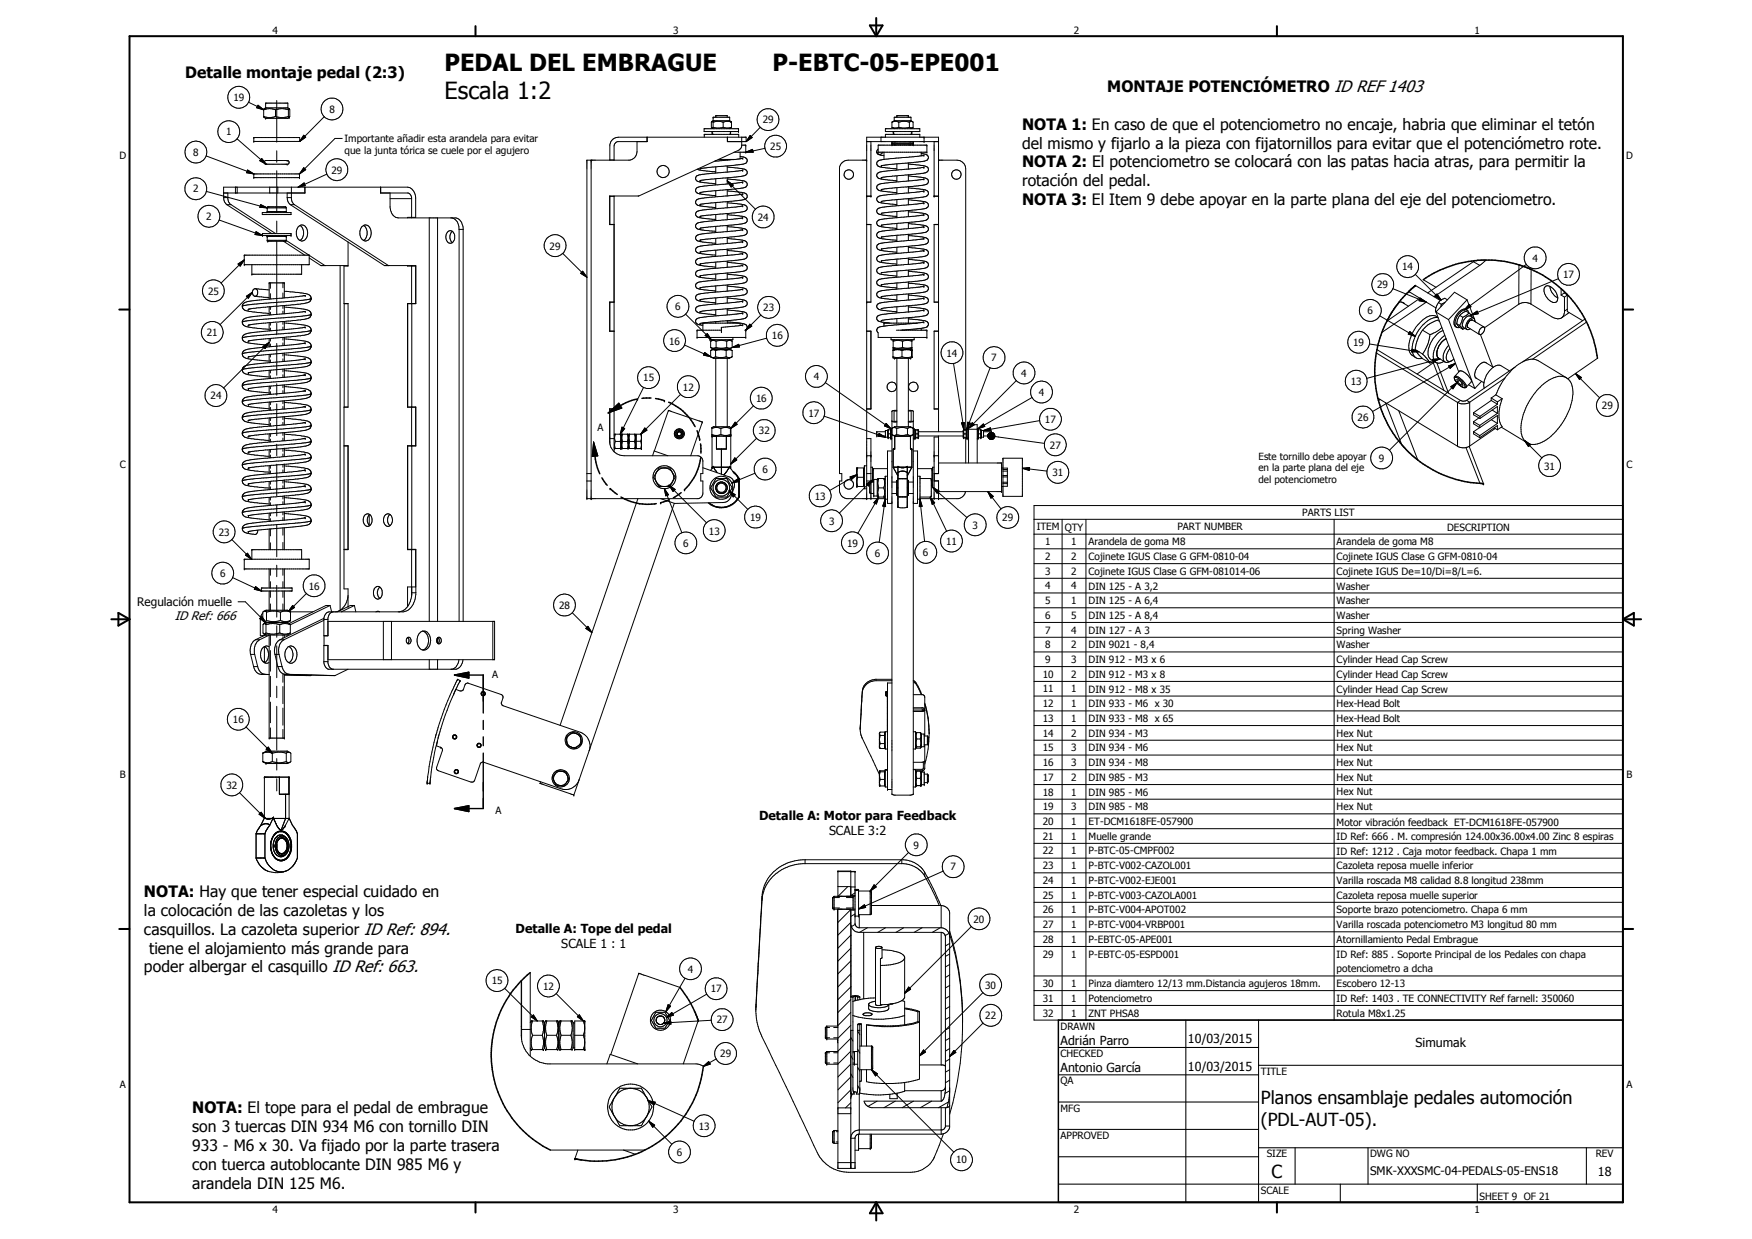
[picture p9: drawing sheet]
<svg xmlns="http://www.w3.org/2000/svg" width="420mm" height="297mm" viewBox="0 0 420 297" stroke-linecap="round" stroke-linejoin="round" font-family="sans-serif">
<defs><g id="words">
<g font-size="5.7">
<text x="106.6" y="17.1">PEDAL DEL EMBRAGUE</text>
<text x="185.3" y="17.1">P-EBTC-05-EPE001</text>
<text x="106.6" y="23.8">Escala 1:2</text>
</g>
<g font-size="4.3">
<text x="302.4" y="264.8">Planos ensamblaje pedales automoción</text>
<text x="302.4" y="269.9">(PDL-AUT-05).</text>
<text x="304.9" y="282.4">C</text>
</g>
<g font-size="3.8">
<text x="44.4" y="18.8">Detalle montaje pedal (2:3)</text>
<text x="265.5" y="22.1">MONTAJE POTENCIÓMETRO ID REF 1403</text>
<text x="245.1" y="31.1">NOTA 1: En caso de que el potenciometro no encaje, habria que eliminar el tetón</text>
<text x="245.1" y="35.6">del mismo y fijarlo a la pieza con fijatornillos para evitar que el potenciómetro rote.</text>
<text x="245.1" y="40.1">NOTA 2: El potenciometro se colocará con las patas hacia atras, para permitir la</text>
<text x="245.1" y="44.7">rotación del pedal.</text>
<text x="245.1" y="49.2">NOTA 3: El Item 9 debe apoyar en la parte plana del eje del potenciometro.</text>
<text x="34.5" y="215">NOTA: Hay que tener especial cuidado en</text>
<text x="34.5" y="219.5">la colocación de las cazoletas y los</text>
<text x="34.5" y="224.1">casquillos. La cazoleta superior ID Ref: 894.</text>
<text x="34.5" y="233.1">poder albergar el casquillo ID Ref: 663.</text>
<text x="35.8" y="228.6">tiene el alojamiento más grande para</text>
<text x="46.1" y="266.9">NOTA: El tope para el pedal de embrague</text>
<text x="46.1" y="271.4">son 3 tuercas DIN 934 M6 con tornillo DIN</text>
<text x="46.1" y="275.9">933 - M6 x 30. Va fijado por la parte trasera</text>
<text x="46.1" y="280.5">con tuerca autoblocante DIN 985 M6 y</text>
<text x="46.1" y="285">arandela DIN 125 M6.</text>
</g>
<g font-size="3">
<text x="41.9" y="148.6">ID Ref: 666</text>
<text x="182" y="196.6">Detalle A: Motor para Feedback</text>
<text x="198.8" y="200.2">SCALE 3:2</text>
<text x="123.6" y="223.8">Detalle A: Tope del pedal</text>
<text x="134.6" y="227.3">SCALE 1 : 1</text>
<text x="254.3" y="250.6">Adrián Parro</text>
<text x="284.9" y="250.1">10/03/2015</text>
<text x="339.5" y="251.1">Simumak</text>
<text x="254.3" y="257.1">Antonio García</text>
<text x="284.9" y="256.7">10/03/2015</text>
<text x="383.2" y="281.9">18</text>
</g>
<g font-size="2.8">
<text x="32.9" y="145.2">Regulación muelle</text>
<text x="328.6" y="281.8">SMK-XXXSMC-04-PEDALS-05-ENS18</text>
</g>
<g font-size="2.4">
<text x="65.4" y="8">4</text>
<text x="161.4" y="8">3</text>
<text x="257.5" y="8">2</text>
<text x="353.6" y="8">1</text>
<text x="56" y="24.3">19</text>
<text x="79" y="27.1">8</text>
<text x="182.9" y="29.6">29</text>
<text x="54.2" y="32.5">1</text>
<text x="82.6" y="34">Importante añadir esta arandela para evitar</text>
<text x="184.7" y="36">25</text>
<text x="28.7" y="38">D</text>
<text x="46.3" y="37.4">8</text>
<text x="79.5" y="41.6">29</text>
<text x="82.6" y="36.8">que la junta tórica se cuele por el agujero</text>
<text x="390" y="38">D</text>
<text x="46.3" y="46.1">2</text>
<text x="49.5" y="52.7">2</text>
<text x="181.7" y="52.9">24</text>
<text x="131.8" y="59.8">29</text>
<text x="336.3" y="64.8">14</text>
<text x="367.5" y="62.7">4</text>
<text x="49.9" y="70.7">25</text>
<text x="330.3" y="69.1">29</text>
<text x="374.9" y="66.7">17</text>
<text x="162" y="74.4">6</text>
<text x="183" y="74.6">23</text>
<text x="328" y="75.4">6</text>
<text x="49.6" y="80.6">21</text>
<text x="160.5" y="82.6">16</text>
<text x="185.1" y="81.3">16</text>
<text x="324.5" y="83">19</text>
<text x="227" y="85.5">14</text>
<text x="237.7" y="86.7">7</text>
<text x="50.5" y="95.8">24</text>
<text x="154.3" y="91.4">15</text>
<text x="163.8" y="93.6">12</text>
<text x="195.1" y="91.1">4</text>
<text x="244.9" y="90.3">4</text>
<text x="249.1" y="94.9">4</text>
<text x="323.9" y="92.3">13</text>
<text x="181.3" y="96.4">16</text>
<text x="193.9" y="99.9">17</text>
<text x="250.6" y="101.4">17</text>
<text x="325.6" y="100.9">26</text>
<text x="384.2" y="98.1">29</text>
<text x="143.3" y="103.3">A</text>
<text x="182" y="104.1">32</text>
<text x="251.8" y="107.5">27</text>
<text x="28.8" y="112.2">C</text>
<text x="182.9" y="113.4">6</text>
<text x="301.8" y="110.2">Este tornillo debe apoyar</text>
<text x="301.8" y="113">en la parte plana del eje</text>
<text x="330.7" y="110.7">9</text>
<text x="370.3" y="112.6">31</text>
<text x="390" y="112.2">C</text>
<text x="195.4" y="119.8">13</text>
<text x="252.4" y="114.1">31</text>
<text x="301.8" y="115.9">del potenciometro</text>
<text x="179.9" y="124.9">19</text>
<text x="198.8" y="125.8">3</text>
<text x="240.4" y="125">29</text>
<text x="312.3" y="123.8">PARTS LIST</text>
<text x="52.5" y="128.4">23</text>
<text x="163.9" y="131.1">6</text>
<text x="170" y="128.1">13</text>
<text x="203.1" y="131.1">19</text>
<text x="226.9" y="130.6">11</text>
<text x="233.2" y="126.7">3</text>
<text x="248.6" y="127.2">ITEM</text>
<text x="250.7" y="130.7">1</text>
<text x="255.3" y="127.2">QTY</text>
<text x="256.9" y="130.7">1</text>
<text x="261.1" y="130.8">Arandela de goma M8</text>
<text x="282.4" y="127.2">PART NUMBER</text>
<text x="320.5" y="130.8">Arandela de goma M8</text>
<text x="347" y="127.2">DESCRIPTION</text>
<text x="209.8" y="133.5">6</text>
<text x="221.3" y="133.3">6</text>
<text x="250.7" y="134.3">2</text>
<text x="250.7" y="137.8">3</text>
<text x="256.9" y="134.3">2</text>
<text x="256.9" y="137.8">2</text>
<text x="261.1" y="134.3">Cojinete IGUS Clase G GFM-0810-04</text>
<text x="261.1" y="137.8">Cojinete IGUS Clase G GFM-081014-06</text>
<text x="320.5" y="134.3">Cojinete IGUS Clase G GFM-0810-04</text>
<text x="320.5" y="137.8">Cojinete IGUS De=10/Di=8/L=6.</text>
<text x="52.8" y="138.3">6</text>
<text x="74" y="141.4">16</text>
<text x="250.7" y="141.3">4</text>
<text x="256.9" y="141.3">4</text>
<text x="261.1" y="141.4">DIN 125 - A 3,2</text>
<text x="320.5" y="141.4">Washer</text>
<text x="134.1" y="146">28</text>
<text x="250.7" y="144.8">5</text>
<text x="250.7" y="148.4">6</text>
<text x="256.9" y="144.8">1</text>
<text x="256.9" y="148.4">5</text>
<text x="261.1" y="144.9">DIN 125 - A 6,4</text>
<text x="261.1" y="148.4">DIN 125 - A 8,4</text>
<text x="320.5" y="144.9">Washer</text>
<text x="320.5" y="148.4">Washer</text>
<text x="250.7" y="151.9">7</text>
<text x="250.7" y="155.4">8</text>
<text x="256.9" y="151.9">4</text>
<text x="256.9" y="155.4">2</text>
<text x="261.1" y="151.9">DIN 127 - A 3</text>
<text x="261.1" y="155.4">DIN 9021 - 8,4</text>
<text x="320.5" y="151.9">Spring Washer</text>
<text x="320.5" y="155.4">Washer</text>
<text x="250.7" y="159">9</text>
<text x="256.9" y="159">3</text>
<text x="261.1" y="159">DIN 912 - M3 x 6</text>
<text x="320.5" y="159">Cylinder Head Cap Screw</text>
<text x="118.1" y="162.6">A</text>
<text x="250.1" y="162.5">10</text>
<text x="250.1" y="166">11</text>
<text x="256.9" y="162.5">2</text>
<text x="256.9" y="166">1</text>
<text x="261.1" y="162.5">DIN 912 - M3 x 8</text>
<text x="261.1" y="166">DIN 912 - M8 x 35</text>
<text x="320.5" y="162.5">Cylinder Head Cap Screw</text>
<text x="320.5" y="166">Cylinder Head Cap Screw</text>
<text x="55.9" y="173.4">16</text>
<text x="250.1" y="169.5">12</text>
<text x="250.1" y="173.1">13</text>
<text x="256.9" y="169.5">1</text>
<text x="256.9" y="173.1">1</text>
<text x="261.1" y="169.5">DIN 933 - M6 x 30</text>
<text x="261.1" y="173.1">DIN 933 - M8 x 65</text>
<text x="320.5" y="169.6">Hex-Head Bolt</text>
<text x="320.5" y="173.1">Hex-Head Bolt</text>
<text x="250.1" y="176.6">14</text>
<text x="256.9" y="176.6">2</text>
<text x="261.1" y="176.6">DIN 934 - M3</text>
<text x="320.5" y="176.6">Hex Nut</text>
<text x="250.1" y="180.1">15</text>
<text x="250.1" y="183.7">16</text>
<text x="256.9" y="180.1">3</text>
<text x="256.9" y="183.7">3</text>
<text x="261.1" y="180.1">DIN 934 - M6</text>
<text x="261.1" y="183.7">DIN 934 - M8</text>
<text x="320.5" y="180.1">Hex Nut</text>
<text x="320.5" y="183.6">Hex Nut</text>
<text x="28.8" y="186.5">B</text>
<text x="54.3" y="189.1">32</text>
<text x="250.1" y="187.2">17</text>
<text x="250.1" y="190.8">18</text>
<text x="256.9" y="187.2">2</text>
<text x="256.9" y="190.8">1</text>
<text x="261.1" y="187.2">DIN 985 - M3</text>
<text x="261.1" y="190.8">DIN 985 - M6</text>
<text x="320.5" y="187.2">Hex Nut</text>
<text x="320.5" y="190.7">Hex Nut</text>
<text x="390.1" y="186.5">B</text>
<text x="118.8" y="195">A</text>
<text x="250.1" y="194.3">19</text>
<text x="250.1" y="197.8">20</text>
<text x="256.9" y="194.3">3</text>
<text x="256.9" y="197.8">1</text>
<text x="261.1" y="194.3">DIN 985 - M8</text>
<text x="261.1" y="197.8">ET-DCM1618FE-057900</text>
<text x="320.5" y="194.2">Hex Nut</text>
<text x="320.5" y="197.9">Motor vibración feedback ET-DCM1618FE-057900</text>
<text x="219.1" y="203.5">9</text>
<text x="250.1" y="201.3">21</text>
<text x="256.9" y="201.3">1</text>
<text x="261.1" y="201.3">Muelle grande</text>
<text x="320.5" y="201.4">ID Ref: 666 . M. compresión 124.00x36.00x4.00 Zinc 8 espiras</text>
<text x="228" y="208.7">7</text>
<text x="250.1" y="204.9">22</text>
<text x="250.1" y="208.4">23</text>
<text x="256.9" y="204.9">1</text>
<text x="256.9" y="208.4">1</text>
<text x="261.1" y="204.9">P-BTC-05-CMPF002</text>
<text x="261.1" y="208.4">P-BTC-V002-CAZOL001</text>
<text x="320.5" y="204.9">ID Ref: 1212 . Caja motor feedback. Chapa 1 mm</text>
<text x="320.5" y="208.4">Cazoleta reposa muelle inferior</text>
<text x="250.1" y="211.9">24</text>
<text x="250.1" y="215.4">25</text>
<text x="256.9" y="211.9">1</text>
<text x="256.9" y="215.4">1</text>
<text x="261.1" y="211.9">P-BTC-V002-EJE001</text>
<text x="261.1" y="215.4">P-BTC-V003-CAZOLA001</text>
<text x="320.5" y="212">Varilla roscada M8 calidad 8.8 longitud 238mm</text>
<text x="320.5" y="215.5">Cazoleta reposa muelle superior</text>
<text x="233.5" y="221.2">20</text>
<text x="250.1" y="219">26</text>
<text x="256.9" y="219">1</text>
<text x="261.1" y="219">P-BTC-V004-APOT002</text>
<text x="320.5" y="219">Soporte brazo potenciometro. Chapa 6 mm</text>
<text x="250.1" y="222.5">27</text>
<text x="250.1" y="226.1">28</text>
<text x="256.9" y="222.5">1</text>
<text x="256.9" y="226.1">1</text>
<text x="261.1" y="222.5">P-BTC-V004-VRBP001</text>
<text x="261.1" y="226.1">P-EBTC-05-APE001</text>
<text x="320.5" y="222.5">Varilla roscada potenciometro M3 longitud 80 mm</text>
<text x="320.5" y="226.1">Atornillamiento Pedal Embrague</text>
<text x="165" y="233.2">4</text>
<text x="250.1" y="229.6">29</text>
<text x="256.9" y="229.6">1</text>
<text x="261.1" y="229.6">P-EBTC-05-ESPD001</text>
<text x="320.5" y="229.6">ID Ref: 885 . Soporte Principal de los Pedales con chapa</text>
<text x="320.5" y="233.1">potenciometro a dcha</text>
<text x="117.9" y="236">15</text>
<text x="130.2" y="237.3">12</text>
<text x="170.5" y="237.9">17</text>
<text x="236.3" y="237">30</text>
<text x="250.1" y="236.6">30</text>
<text x="256.9" y="236.6">1</text>
<text x="261.1" y="236.6">Pinza diamtero 12/13 mm.Distancia agujeros 18mm.</text>
<text x="320.5" y="236.6">Escobero 12-13</text>
<text x="171.9" y="245.4">27</text>
<text x="236.3" y="244.3">22</text>
<text x="250.1" y="243.7">32</text>
<text x="250.1" y="240.2">31</text>
<text x="256.9" y="243.7">1</text>
<text x="256.9" y="240.2">1</text>
<text x="261.1" y="243.7">ZNT PHSA8</text>
<text x="261.1" y="240.2">Potenciometro</text>
<text x="320.5" y="240.2">ID Ref: 1403 . TE CONNECTIVITY Ref farnell: 350060</text>
<text x="320.5" y="243.7">Rotula M8x1.25</text>
<text x="254.3" y="246.8">DRAWN</text>
<text x="172.7" y="253.5">29</text>
<text x="254.3" y="253.4">CHECKED</text>
<text x="302.4" y="257.7">TITLE</text>
<text x="28.8" y="260.7">A</text>
<text x="254.3" y="260">QA</text>
<text x="390" y="260.7">A</text>
<text x="254.3" y="266.5">MFG</text>
<text x="167.6" y="270.8">13</text>
<text x="254.3" y="273.1">APPROVED</text>
<text x="162.3" y="277.1">6</text>
<text x="229.3" y="278.9">10</text>
<text x="303.8" y="277.5">SIZE</text>
<text x="328.6" y="277.5">DWG NO</text>
<text x="382.7" y="277.4">REV</text>
<text x="302.4" y="286.2">SCALE</text>
<text x="354.8" y="287.7">SHEET 9 OF 21</text>
<text x="65.4" y="290.7">4</text>
<text x="161.4" y="290.7">3</text>
<text x="257.5" y="290.7">2</text>
<text x="353.6" y="290.7">1</text>
</g>
</g></defs>
<g fill="none" stroke="#000" stroke-width=".24">
<path d="M49.4 37.4l11.5 4.3M56.8 33.3l7 6.1M59.6 24.5l3.6 1.8M60.9 33h.1M60.9 33.9h.1M60.9 33.9h11M60.9 33h11v.9M60.9 33v.9M61.9 25.2l1.3 1.1-1.7-.5zM62.8 38l1 1.4-1.5-.9zM63.2 26.3a3.5 3.5 0 0 1 2.9 0M63.2 26.3l.1 1.7"/>
<path d="M63.3 28l.4 .4M63.6 38.5h5.4a.48 .48 0 0 1 .3 .4 .48 .48 0 0 1-.3 .5h-5.3l-.3-.3zM63.7 24.7h.1M63.7 25.9h.1M63.7 28.4h.1M63.7 24.7h5.3v1.2M63.7 25.9h5.3M63.7 24.7v1.2M63.7 25.9l-.5 .4M66.1 27.9l-.2 .1a3.7 3.7 0 0 1-2.7-.1l.1 .1M66.1 27.9l.1 .1a4.5 4.5 0 0 0 3-.1M66.1 26.3l.1-.1a5 5 0 0 1 3 .1"/>
<path d="M66.1 26.3v1.6M66.4 24.1v10M66.4 36.2v2.7M68.9 38.5h.1M68.9 39.4h.1M69 25.9l.4 .1M69.2 27.9l.2 .3M69.2 26.3l.1-.3 .2 .3-.1 1.9M69.2 26.3v1.6M69.2 28.1h.1M69.4 28.2l-.4 .2h-5.3M69.4 28.1h.1"/>
<path d="M72.8 32.4l.5 .5-1.4 1zM77.8 28l-5.9 5.9M82.1 33.2h-1.8l-8.5 8.5M141.8 38.4h.1M141.8 38.4v81.1M152.8 34v2.4a2.04 2.04 0 0 1-1.9 2h-10.2v81.1M155.1 32.9v1.1M155.2 32.9v1.1h-7.1l-.4 .1-.4 .9v3.4M168.9 32.2h.1M168.9 32.2h8.3v.7M168.9 32.2v.7M170.6 29.2l.2-.1 .2 .1-.2 1.5-.2-.2z"/>
<path d="M170.7 30.7l.3 .2M171 29.3a3.4 3.4 0 0 1 2.4 0M171 28.1h.1M171 29h.1M171 31.5a.34 .34 0 0 0-.2 .4 .34 .34 0 0 0 .3 .3M171 28.1v.9M171 28.1h4v.9M171 29h4M171 29l-.3 .1M171.7 27.7h.1M171.7 27.7h2.7v.4M171.7 27.7v.4"/>
<path d="M171.7 38.5v.1M171.7 38.6l-.3 .1M172.2 38.2h3.9M173.4 29.3l.8-.2 1.2 .2M173.4 30.5l.8 .2 1.2-.2M173.4 30.5l-.9 .2-1.5-.1M173.4 29.3v1.2M174.4 38.2v.2M174.4 39.8v1.5M174.4 32.9h.1M174.4 32.9v1.1h4.5M175 29l.3 .1"/>
<path d="M175 31.5l.2 .5-.3 .2M175.3 29.1h.1M175.3 29.1l.1 .2M175.4 30.5l-.4 .4M175.4 29.3v1.2M175.5 38.3l-3.8 .3M176 36.5h4.6l-.1-.7-1.7 .7M177.1 30.9h.1M177.1 31.5h.1M177.1 30.9h-8.2v.6h8.2M177.1 30.9v.6M177.5 37.5l.5 .1a.93 .93 0 0 1 1.2 .9 .93 .93 0 0 1-1.2 .9l-10.1 1"/>
<path d="M177.5 36.5v1.6M177.9 32.9v2.1l-.2 .4-.4 .5-24.1 11.1h-6.9l-.1 6.8h1.1M177.9 34.8h.9M178.1 38h.1M178.1 38l-2.1 .3M178.8 36.5l1.7-.7 .1 .7zM178.8 36.5h.1M178.8 34.8h.1M178.8 34.8v1.7M178.9 34v-1.1h-30.6a2.08 2.08 0 0 0-2 1.8v3.7M179.9 32.5l.5 .5-1.5 1zM182.3 30.5l-3.4 3.5"/>
<path d="M183.5 35.6l-4.7 .9M207.8 38.4h.1M207.8 38.4h-4.4a2.15 2.15 0 0 0-2.1 1.8v73.3h.6v1.8h-.6v2.5a1.98 1.98 0 0 0 1.8 1.7h9.2M207.8 34h17.3M208.9 34v13.1h-1.1M210.3 36.4a1.62 1.62 0 0 0 1.7 .9M210.6 35.7l-.3 .4v.5M211.3 32.9v1.1M211.4 39.8h.1M211.6 36.5a.68 .68 0 0 1-.6 .5 .68 .68 0 0 1-.7-.4M212 38.2l-.5 .1a.95 .95 0 0 0-1 .4 .95 .95 0 0 0 .1 1.2l.9 .2 3.6 .4M212 36.5v1.7"/>
<path d="M212.3 30.9h8.3v.6h-8.3zM212.3 32.9v-.7h8.3v.7M213.9 34h.1M213.9 34.4h.1M213.9 34.7h.1M213.9 29.3a1.64 1.64 0 0 1 1.6 0M213.9 30.5l.6 .2 1-.2M213.9 29.3v1.2M213.9 34v.7M213.9 30.5l.5 .4M213.9 34h5.1M213.9 34.4h5.1"/>
<path d="M213.9 34.7h5.1M214.4 29v-.9h4.1v.9M214.4 29h4.1M214.4 31.5l-.2 .4 .4 .3M214.4 29l-.5 .3M214.6 34.7l.1 .1M214.7 34h-.1M215.1 27.7h.1M215.1 27.7h2.7M215.1 27.7v.4M215.1 39.3v1.5M215.5 29.3a3.7 3.7 0 0 1 2.6 0"/>
<path d="M215.5 30.5l1 .2 1.6-.2M215.5 29.3v1.2M217.8 27.7h.1M217.8 39.3a12.6 12.6 0 0 1 4.7 .9 1.01 1.01 0 0 1-1.1 1.3l-3.6 .4M217.8 27.7v.4M217.8 39v1.6M218.1 29.3a.57 .57 0 0 1 .9 0v1.2l-.4 .2-.5-.2M218.1 29.3v1.2M218.2 34h.1M218.2 34.8h.1M218.3 34.7l-.1 .1M218.5 31.5l.2 .4-.4 .3"/>
<path d="M218.5 29l.4 .2M218.9 30.6l-.4 .3M219 34h.1M219 34.4h.1M219 34.7h.1M219 34v.7M220.9 36.5v.9M220.9 36.8l.5 .1a.93 .93 0 0 1 1 .4 .93 .93 0 0 1 0 1l-.1 .1M221.6 37.3h.1M221.6 37.3l-9.6 .9M221.6 32.9h.1M221.6 34h.1"/>
<path d="M221.6 32.9v1.1M222.3 36.5h.1M222.3 34.8h.1M222.3 38.4h.1M222.3 38.4l-1.2 .3-7.7 .7-2 .4M222.3 34.8h-11.7v1.7h11.7M222.3 34.8v1.7M224 34v13.1h1.1M225.1 38.4h.1M225.1 38.4h4.4a2.14 2.14 0 0 1 2.1 2.1v62.5M49.5 45.9l14.6 3.9M52.6 52.7l10.3 3.8"/>
<path d="M53.6 47.4v-2.5h44.1a2.35 2.35 0 0 1 2 2.4v4.8h-2v.1M53.6 47.4h1M53.6 47.4l.2 1 .6 .7M54.4 49.1h1M54.4 49.1l10.8 6.9M54.6 46.3a2.84 2.84 0 0 0 .3 2.3l.5 .5M55.4 49.1l10.7 6.9M56.5 44.9v1.4M56.9 44.9v1.4M59.4 40.8l1.5 .9-1.8-.3zM60.9 42.6h.1M60.9 41.7h.1"/>
<path d="M60.9 42.6h10.9M60.9 41.7h10.9M60.9 41.7v.9M61.4 55.5l1.5 1-1.7-.3zM62.5 49.1l1.6 .7-1.8-.1zM62.9 51h6.9v.4h-6.9zM62.9 56.5h.1M62.9 56h.1M62.9 56v.5M62.9 56.5h6.9M62.9 56h6.9M63.8 56.5l.3 .2"/>
<path d="M64.1 50.7h.1M64.1 49.8h.1M64.1 56.7h.1M64.1 57.6h.1M64.1 50.7h4.6M64.1 56.7h4.6M64.1 49.8h4.6M64.1 50.7l-.2 .3M64.1 49.8v.9M64.1 56.7v.9M64.1 57.6h4.6M64.1 57.6l.1 .2"/>
<path d="M64.2 49.6h.1M64.2 57.8h.1M64.2 49.6h4.3l.2 .2M64.2 49.6l-.1 .2M64.7 44.9v1.4M66.4 40.9v10.1M66.4 53v2.8M66.4 57.8v17.6M66.6 44.9v1.4M68 57.8l5.1 3.4M68.7 56.7h.1M68.7 57.6h.1"/>
<path d="M68.7 57.7l5.4 3.5M68.7 49.8l.1 1.2M68.7 57.6l-.2 .2h-4.3M68.7 56.6v1M68.8 56.5l-.1 .1M68.9 47.4h1M68.9 46.3v1.1M68.9 47.4l.2 1 .5 .7M68.9 56.5h-.1M69.6 49.1h1M69.6 49.1l22.6 14.6h7.5v9.1h-2v24.8h2v9.3h-1.9v24.8h1.9v10.8a4.2 4.2 0 0 1-2.9 4.2h-17.9a1.73 1.73 0 0 0-1.2 1.6M69.8 56.5h.1"/>
<path d="M69.8 56h.1M69.8 56v.5M69.9 44.9l.1 3.2 .6 1M70.6 49.1l22.6 14.6M71.5 44.9l1.4-1 .3 .6zM71.5 54.4a1.28 1.28 0 0 1 1.5-.3 1.28 1.28 0 0 1 .7 1.3 1.66 1.66 0 0 1-1.6 2.3 2.23 2.23 0 0 1-.6-3.3zM71.8 42.6h.1M71.8 41.7h.1M71.8 41.7v.9M71.9 54.1h.2a2.27 2.27 0 0 1-.2 3.6M72.8 40.2l.5 .5-1.5 1zM73.1 44.9v1.4"/>
<path d="M73.1 44.9v1.4h-19.5M78.4 41.7l-6.9 3.2M83.5 58v5.8h-1v9h1v24.8h-1v9.2h1v25h-1v9.4h1v4.2M86.8 54.4a1.28 1.28 0 0 1 1.5-.3 1.28 1.28 0 0 1 .7 1.3 1.66 1.66 0 0 1-1.7 2.3 2.23 2.23 0 0 1-.5-3.3zM87.2 54.1h.1a2.27 2.27 0 0 1-.1 3.6M91.3 44.9v1.4h6.6l.3 .1 .5 1v4.8M91.3 44.9v1.4M93.5 46.3v3.5a2.38 2.38 0 0 0 2 2.4h13.9a2.59 2.59 0 0 1 1.7 2.5v94.3M93.5 47.6h5.2M102.9 52.2v96.8M104.9 52.2v96.8M107.3 55.6a.95 .95 0 0 1 1-.2 .95 .95 0 0 1 .7 .8 1.57 1.57 0 0 1-.8 2.1 1.45 1.45 0 0 1-1.2-2.1z"/>
<path d="M108.4 52.2a2.61 2.61 0 0 1 1.7 2.8M108.5 55.5a1.81 1.81 0 0 0 0 2.7M110.1 55h1M110.1 55v94M146.3 53.8h1M146.3 47.1h1M147.3 47v61.3M167.2 40.6l1.3 .3 3.2 .3M167.9 40.4h.1M167.9 43.3h.1M167.9 46.1h.1M167.9 49h.1"/>
<path d="M167.9 51.9h.1M167.9 54.7h.1M167.9 57.6h.1M168 57.5l-.1 .1M171.7 40v1.5M171.7 42.8v1.5M171.7 45.7v1.5M171.7 48.6v1.4M171.7 51.4v1.5M171.7 54.3v1.5M171.7 57.1v1.5M171.7 60v1.5"/>
<path d="M171.7 52.9a13.2 13.2 0 0 0-4.7 .7 .99 .99 0 0 0 .1 1.1 .99 .99 0 0 0 1 .4l3.6 .4M171.7 44.3a11.1 11.1 0 0 0-4.7 .9 .88 .88 0 0 0 0 .9 .88 .88 0 0 0 .9 .4l3.8 .4M171.7 50l-1.4 .2a6.3 6.3 0 0 0-3.3 .7 .9 .9 0 0 0 0 .9 .9 .9 0 0 0 .9 .4l3.8 .4M171.7 47.2l-3.8 .4a.89 .89 0 0 0-1.1 .9 .89 .89 0 0 0 1.1 .9l3.8 .4M171.7 58.6a11.1 11.1 0 0 0-4.7 .8 .88 .88 0 0 0 0 1 .88 .88 0 0 0 .9 .3l3.8 .5M174.4 43.3l1.4 1.1-.5 .4zM174.4 51.5l1.1 .1a7.2 7.2 0 0 1 3.6 .7 .87 .87 0 0 1-.1 1 .87 .87 0 0 1-.9 .3l-10.2 1.1M174.4 42.6v1.5M174.4 45.5v1.5M174.4 48.3v1.5M174.4 51.2v1.5M174.4 54v1.5"/>
<path d="M174.4 56.9v1.5M174.4 59.7v1.5M174.4 40l4.2 .6a.86 .86 0 0 1 .6 1 .86 .86 0 0 1-1.1 .6l-10.2 1.1M174.4 42.9l2.8 .3a2.24 2.24 0 0 1 1.9 .7 .98 .98 0 0 1-1.2 1.2l-10 1M174.4 45.8l3.1 .3a1.32 1.32 0 0 1 1.7 1.1l-.1 .3a7.8 7.8 0 0 1-4 .8l-7.2 .7M174.4 48.6l3.3 .3a1.19 1.19 0 0 1 1.4 1.3l-.1 .3-.9 .3-10.2 1.1M174.4 54.4l3.1 .3a1.79 1.79 0 0 1 1.7 .8 1.33 1.33 0 0 1-1.7 1.1l-9.6 1M174.4 57.2h.7a7.9 7.9 0 0 1 4 .8 .95 .95 0 0 1-.2 1.1 .95 .95 0 0 1-1 .3l-10 1.1M174.4 43.3l6.8 6.9M178.1 58h.1M178.1 52.2h.1M178.1 46.5h.1"/>
<path d="M178.1 43.7h.1M178.1 40.8h.1M178.1 43.7l-6.4 .6M178.1 55.1h.1M178.1 58l-6.4 .6M178.1 57.9h.1M178.1 49.4h.1M178.1 43.6h.1M178.1 46.5l-6.4 .7M178.1 40.8l-10.2 1.1a.89 .89 0 0 0-1.1 .9 .89 .89 0 0 0 1.1 .8l3.8 .5M178.1 55.1l-10.2 1.1a.88 .88 0 0 0-1 .8 .88 .88 0 0 0 1 .9l3.8 .4M178.1 52.2l-6.4 .7"/>
<path d="M178.1 49.4l-6.4 .6M178.1 57.9v.1M178.1 43.6v.1M178.8 42h-.1M178.8 53.4l-.1 .1M207.8 47h.1M207.8 53.8h1.1v18.6h-1.1M207.8 53.8h1.1M207.8 47h1.1M208.9 47h.1M210.6 56.9v.1M210.6 42.7h.1"/>
<path d="M210.6 42.7l1.4 .4 3.1 .2M210.6 57l1.1 .3 3.4 .3M211.3 51.2h.1M211.4 42.6h.1M211.4 45.5h.1M211.4 48.3h.1M211.4 54h.1M211.4 56.9h.1M211.4 59.7h.1M211.4 45.4v.1M211.4 42.5v.1M211.4 56.8l-.1 .1"/>
<path d="M215.1 46.5h-.7a10 10 0 0 0-3.9 .7 .86 .86 0 0 0-.1 1.1 .86 .86 0 0 0 1 .3l3.7 .5M215.1 43.6l-1.1 .1a8.5 8.5 0 0 0-3.6 .7 .98 .98 0 0 0 .1 1.1 .98 .98 0 0 0 1 .3l3.6 .4M215.1 49.3a14 14 0 0 0-4.6 .8 .86 .86 0 0 0-.1 1 .86 .86 0 0 0 1 .4l3.7 .4M215.1 52.2l-3.4 .3a1.05 1.05 0 0 0-1.1 .3 1.05 1.05 0 0 0-.1 1.2l1 .4 3.6 .4M215.1 57.9l-1.1 .1a8.5 8.5 0 0 0-3.6 .7 .98 .98 0 0 0 .1 1.1 .98 .98 0 0 0 1 .3l3.6 .4M215.1 55l-3.1 .4a1.62 1.62 0 0 0-1.7 .8l.1 .6 .2 .1M215.1 40.8h-.7a10 10 0 0 0-3.9 .7 .69 .69 0 0 0 .1 1.2M215.1 42.2v1.4M215.1 45v1.5M215.1 47.9v1.4M215.1 50.7v1.5M215.1 53.6v1.4"/>
<path d="M215.1 56.4v1.5M215.1 59.3v1.4M217.8 53.3l-6.4 .7M217.8 41.9l-6.5 .7M217.8 44.7l-6.5 .8M217.8 47.6l-6.5 .7M217.8 50.5l-6.4 .7M217.8 56.2l-6.4 .7M217.8 59.1l-6.5 .6M217.8 53.6l3.4 .4a1.11 1.11 0 0 1 1.4 1.2l-.9 .6-3.9 .4M217.8 45l3.9 .5a.83 .83 0 0 1 1 .8 .83 .83 0 0 1-1 .9l-3.9 .4M217.8 42.2l3.8 .4a.92 .92 0 0 1 1 1 .92 .92 0 0 1-1.2 .8l-3.6 .3"/>
<path d="M217.8 47.9l3.6 .4a.89 .89 0 0 1 1 .4 .89 .89 0 0 1-.2 1.1l-1.5 .4-2.9 .3M217.8 50.8a11.2 11.2 0 0 1 4.6 .7 .77 .77 0 0 1 .2 .8 .77 .77 0 0 1-.7 .5l-4.1 .5M217.8 56.5l3.9 .4a.81 .81 0 0 1 1 .8 .81 .81 0 0 1-.8 .8l-4.1 .6M217.8 59.3l2.9 .3a2.01 2.01 0 0 1 1.9 .9 1.25 1.25 0 0 1-1.4 1.1l-3.4 .3M217.8 41.9v1.5M217.8 44.7v1.5M217.8 47.6v1.5M217.8 50.5v1.4M217.8 53.3v1.5M217.8 56.2v1.5M217.8 59.1v1.4M221.6 57.2h.1"/>
<path d="M221.6 54.4h.1M221.6 51.5h.1M221.6 48.6h.1M221.6 45.8h.1M221.6 42.9h.1M221.6 40.1h.1M221.6 40.1l-6.5 .7M221.6 42.9l-6.5 .7M221.6 45.8l-6.5 .7M221.6 48.6l-6.5 .7M221.6 51.5l-6.5 .7M221.6 54.4l-6.5 .6"/>
<path d="M221.6 57.2l-6.5 .7M224 47h.1M224 53.8h1.1M224 47h1.1M225.1 47h.1M225.1 53.8h-1.1v18.6h1.1M57.1 63.3l1.5-1-1 1.5zM58.6 63.5h.1M58.6 61.2h.1M58.6 61.2h15.6v2.3h-15.6M58.6 61.2v2.3M58.6 62.3l-5.6 5.6"/>
<path d="M59.1 71l1.4-.9-.9 1.4zM59.5 74.2h.1M59.5 78h.1M60.4 65.7h.1M60.4 63.5v2.2M60.5 70.1l-7.8 7.8M61.1 71l3.4 .4M61.2 69.2a.95 .95 0 0 0-.7 .9 .95 .95 0 0 0 .6 .9M61.2 69.2a.98 .98 0 0 1 .6 1 .98 .98 0 0 1-.7 .8M61.2 69.2l3.3 .3M64.5 67.8h.1M64.5 79.3l-5.2 .6a1.11 1.11 0 0 0-1.2 1 1.11 1.11 0 0 0 1 1.2l5.4 .7"/>
<path d="M64.5 67.8h3.7M64.5 75.5l-5.2 .6a1.11 1.11 0 0 0-1.1 .9 1.11 1.11 0 0 0 .7 1.3l1.8 .3 3.8 .4M64.5 67.8v4M64.5 73.6v1.9M64.5 77.4v1.9M64.8 67.8v1.3M64.8 70.4v1.3M64.8 73.5v.7M64.8 74.8v.7M64.8 77.3v.7M64.8 78.7v.6M66.4 77.5v2.8"/>
<path d="M67.8 67.8v1.2M67.8 70.2v1.3M67.8 73.3v.7M67.8 74.6v.6M67.8 77.1v.7M67.8 78.4v.6M68.1 77.1l-6.2 .5-2.4 .4M68.1 73.3l-6.2 .5-2.4 .4M68.2 67.8h.1M68.2 73.6l4.5 .5a1.77 1.77 0 0 1 1.9 1 1.21 1.21 0 0 1-1.4 1.4l-5.1 .6M68.2 69.8l1 .1a16 16 0 0 1 5 .8l.3 .5a1.02 1.02 0 0 1-.9 1.4l-5.5 .7M68.2 77.4l4.5 .5a1.77 1.77 0 0 1 1.9 1.1 1.21 1.21 0 0 1-1.4 1.3l-5.1 .6"/>
<path d="M68.2 67.8v3.6M68.2 73.3v1.9M68.2 77.1v1.9M72.3 63.5v2.2h-11.9M73.2 78.4h.1M73.2 74.6h.1M73.2 70.8h.1M73.2 70.8l-2.8 .4-10.8 1.1a1.17 1.17 0 0 0-1.3 .6 1.17 1.17 0 0 0 .3 1.4l1.2 .4 4.7 .5M73.2 74.6l-1.7 .3-7 .6M73.2 78.4l-8.7 .9M74.2 61.8l2.8 1.9h6.5M74.2 61.2l3.7 2.5"/>
<path d="M74.4 72.1v.1M74.4 75.9v.1M74.4 79.8h.1M74.6 79.2h.1M74.6 75.4h.1M74.6 71.5h.1M74.6 71.5l-2.1 .5-12 .9-2.4 .5M74.6 79.2l-1.2 .3-11.6 .9-2.9 .4-.8 .2M74.6 75.4l-2.1 .4-12 1-2.4 .4M81.6 63.7v82.6M82.5 72.8v24.8M97.7 63.7v.1h2"/>
<path d="M97.8 72.8v24.8M98.7 63.7v9.1M98.8 63.7v.1M98.8 72.8v24.8M134.9 60.7l5.8 5.8M139.7 65l1 1.5-1.4-1zM146.2 72.4h1.1M146.3 72.4h.1M146.3 72.4l-.1 7h1.1M146.3 79.4h1M164.4 75.3l6.2 6.1M167.2 79.2h.1"/>
<path d="M167.2 79.2h5.8M167.2 79.2v1.7M167.9 60.5h.1M167.9 63.3h.1M167.9 66.2h.1M167.9 69h.1M167.9 74.7h.1M167.9 77.6h.1M167.9 66.1h.1M167.9 71.8h.1M167.9 60.4v.1M167.9 66.1v.1"/>
<path d="M168 71.8h-.1M168.6 77.5h.1M168.6 77.5v1.7M168.6 77.5h8.9M171.7 62.9v1.4M171.7 65.7v1.5M171.7 68.5v1.5M171.7 71.4v1.5M171.7 74.3v1.4M171.7 77.1v.4M171.7 67.2l-3.6 .4a.92 .92 0 0 0-1.1 .4 .92 .92 0 0 0 .2 1.1l1.8 .4 2.7 .3M171.7 72.9l-3.6 .4a.91 .91 0 0 0-1.1 .3 .91 .91 0 0 0 .1 1.2l1.6 .4 3 .2"/>
<path d="M171.7 64.3l-3.8 .4a.89 .89 0 0 0-1.1 .9 .89 .89 0 0 0 1.1 .9l3.8 .4M173 78.5h.1M173 78.5v1.3M174.4 62.6v1.5M174.4 65.4v1.5M174.4 68.3v1.5M174.4 71.2v1.4M174.4 74v1.5M174.4 76.9v.6M174.4 74.3l3.3 .4a1.07 1.07 0 0 1 1.4 1.2l-.5 .5-1.1 .2-9.6 1M174.4 68.6l4.1 .5a.83 .83 0 0 1 .7 .9 .83 .83 0 0 1-.9 .7l-10.4 1.2M174.4 60l3.1 .4a1.26 1.26 0 0 1 1.6 1.2l-.5 .5-.9 .2-9.8 1"/>
<path d="M174.4 62.9l2.8 .3a2.24 2.24 0 0 1 1.9 .7 1.02 1.02 0 0 1-1.2 1.2l-10 1M174.4 65.7l3.6 .4a.98 .98 0 0 1 .9 .4 .98 .98 0 0 1 .2 1l-.5 .3-.9 .2-9.8 1M174.4 71.5l3.6 .3a.98 .98 0 0 1 .9 .4 .98 .98 0 0 1 .2 1 11.9 11.9 0 0 1-5.1 .8l-6.1 .7M174.4 77.2l2.8 .3M177.5 77.5v.5M177.5 77.5l.7 .1a.86 .86 0 0 1 .9 .5 .86 .86 0 0 1-.3 1M177.5 78l-4.5 .5M178.1 72.2h.1M178.1 66.5h.1M178.1 60.8h.1M178.1 60.8l-10.2 1.1a.89 .89 0 0 0-1.1 .8 .89 .89 0 0 0 1.1 .9l3.8 .5M178.1 72.2l-6.4 .7"/>
<path d="M178.1 69.3v.1M178.1 66.5l-6.4 .7M178.1 77.9h.1M178.1 75.1h.1M178.1 69.3h.1M178.1 63.6h.1M178.1 69.3l-7.2 .8a7.8 7.8 0 0 0-3.9 .8 .88 .88 0 0 0 0 .9 .88 .88 0 0 0 .9 .4l3.8 .4M178.1 77.9l-.6 .1M178.1 75.1l-10.4 1.1a.86 .86 0 0 0-.9 .9 .86 .86 0 0 0 1 .8l.8 .1M178.1 63.6l-6.4 .7M178.6 79.2h.2M178.8 79.2h.1"/>
<path d="M178.8 79.2v1.7M179.8 77.7l.5 .5-1.5 1zM182.5 75.5l-3.7 3.7M207.8 72.4h.1M207.8 79.4h1.1M207.8 79.4h1.1v18.7h-1.1M210.6 71.2h.1M210.6 71.2l1.6 .4 2.9 .3M210.6 72.8v.1M211.3 65.4h.1M211.4 62.6h.1M211.4 68.3h.1"/>
<path d="M211.4 71.1h.1M211.4 76.8h.1M211.4 74h.1M211.4 71.1l-.1 .1M212 77.5h.1M212 77.5h8M212 77.5v.7M215 79.2h7.3M215 75l-3.1 .4a1.32 1.32 0 0 0-1.6 1.1l.6 .6 2.5 .4M215.1 72.2h-.4a12.8 12.8 0 0 0-4.2 .7 .91 .91 0 0 0 0 1.1 .91 .91 0 0 0 1 .3l3.6 .4M215.1 66.5h-1.1a7.6 7.6 0 0 0-3.6 .8 1.13 1.13 0 0 0 1.3 1.4l3.4 .3M215.1 60.7a11.5 11.5 0 0 0-4.6 .8 .86 .86 0 0 0-.1 1 .86 .86 0 0 0 1 .4l3.7 .4"/>
<path d="M215.1 63.6l-1.1 .1a7.6 7.6 0 0 0-3.6 .7 .98 .98 0 0 0 .1 1.1 .98 .98 0 0 0 1 .3l3.6 .4M215.1 62.1v1.5M215.1 65v1.5M215.1 67.8v1.5M215.1 70.7v1.5M215.1 73.5v1.5M215.1 76.4v1.1M216.4 79.1l-.3 .1M217.8 67.6l-6.4 .7M217.8 61.9l-6.5 .7M217.8 64.8l-6.4 .6M217.8 70.5l-6.4 .6"/>
<path d="M217.8 73.3l-6.5 .7M217.8 73.6l3.1 .3a1.52 1.52 0 0 1 1.7 .8 1.15 1.15 0 0 1-1.4 1.1l-9.9 1M217.8 62.2l1.8 .2a5.4 5.4 0 0 1 2.9 .6 .82 .82 0 0 1-.6 1.3l-4.1 .5M217.8 65l2.9 .3a2.01 2.01 0 0 1 1.9 .9 1.15 1.15 0 0 1-1.4 1.1l-3.4 .3M217.8 76.5l3.7 .3a.91 .91 0 0 1 .9 .4 .91 .91 0 0 1 .1 .9 4.2 4.2 0 0 1-2.6 .7l-3 .3M217.8 67.9l1.4 .1a6.8 6.8 0 0 1 3.2 .6 .96 .96 0 0 1 0 1.1 .96 .96 0 0 1-1 .4l-3.6 .4M217.8 70.7l3.4 .4a1.19 1.19 0 0 1 1.4 1.2 4.6 4.6 0 0 1-3.1 .9l-1.7 .1M217.8 61.9v1.5M217.8 64.8v1.4M217.8 67.6v1.5M217.8 70.5v1.4M217.8 73.3v1.5"/>
<path d="M217.8 76.2v1.3M217.8 74.8l-2.8 .2M219.7 77.5l-8.5 .8a.84 .84 0 0 0-.8 .5 .84 .84 0 0 0 .2 1v1.1h11.7M220.9 78.7v.5M221.6 77.2h.1M221.6 74.3h.1M221.6 71.5h.1M221.6 68.6h.1M221.6 65.8h.1M221.6 62.9h.1M221.6 60.1h.1M221.6 65.8l-6.5 .7"/>
<path d="M221.6 60.1l-6.5 .6M221.6 62.9l-6.5 .7M221.6 68.6l-2.1 .4-4.4 .3a14 14 0 0 0-4.6 .8 .69 .69 0 0 0 .1 1.1M221.6 71.5l-6.5 .7M221.6 74.3l-3.8 .5M221.6 77.2l-1.7 .3M222.3 79.2h.1M222.3 79.2v1.7M224 79.4h1.1M225.1 72.4h.1M225.1 79.4h-1.1v18.7h1.1M330.9 75.7l8.5 4.9"/>
<path d="M334 69.2l8 3.2M335.5 72.4h.7M336.2 72.4l.6 .4M336.2 72.4l1.6 1M337.9 69.9l6.5 3.9M338.1 79.5l1.3 1.1-1.7-.5zM339.4 65.8l6.2 6.1M339.5 68.5l5.9 3.6M340.5 71.5l-7.9 5.5M340.6 71.5l1.4 .9-1.7-.3zM341.2 79.2l-1 1.6-.8 3M341.2 79.2l1.7 1"/>
<path d="M341.3 67.1l3.1 1.8M342 72.4l-10.6 7.3M344.1 71l.5-.5 1 1.4zM344.2 74.5l.2 .3M344.2 74.5l.3 .2M344.4 74.8l3 1.8M344.4 74.8l5.4 14.4M344.6 70.5l1 1.4-1.5-.9zM344.8 76.1a2.89 2.89 0 0 0-3.9 .9 9 9 0 0 0-3 6.2 2.21 2.21 0 0 0 .9 2.1l.7 .5M344.9 76.2a4.6 4.6 0 0 0-4 2.1 7.7 7.7 0 0 0-2 6.6 1.66 1.66 0 0 0 2.2 1M345 72.5l-.4 .7-.4 1.3M345 72.5l.6 .4"/>
<path d="M345.2 77l-.5-.2a6.8 6.8 0 0 0-3.5 2.4M345.6 72.9l-.1 .6M345.8 78.5l-1.6 1.2-1.3 .5M346.1 79.2a6.1 6.1 0 0 0-3.5 6.3l.3 .5 1.5 .9M346.5 72.5l-.9 .4M347.1 71.9l-.6-.4-.7 .3-.8 .7M347.4 76.6l6.3 16.5M349.3 77.6l.8 .9 .7 .4M349.3 77.6l.7 .4M350 78l.8 .9M350.1 75.6l-.6 1.2-.2 .8M350.1 75.6l.7 .5"/>
<path d="M350.8 76.1l-.2 1-.6 .9M351.2 74.3a3.4 3.4 0 0 0-2.1 4l.1 .1M351.3 78.7l-.5 .2M351.6 74.2a1.66 1.66 0 0 0-2 .9 2.86 2.86 0 0 0-.7 3.1l.8 .4 .3-.1M351.6 74.3l.4 .2 .2 .5M351.6 74.3h-.4M351.6 74.2l.2 .1M351.8 71.9l1.8 4.6M351.8 71.9l-3-1.8-4.4 4.7M351.8 71.9l-4.4 4.7M351.9 78.1a1.27 1.27 0 0 1 1.2-1.3l2.8 1.6M351.9 78.2v.2"/>
<path d="M351.9 78.4h.1M351.9 77.9v.3M351.9 78.4l2.9 1.8M352.3 75l.7 1M352.3 75l-1.5 1.1M352.3 75l-.7-.4-1.5 1M352.3 73l.5 .5-1.6 .8zM352.8 75.6l1.4-1 .3 .6zM353.3 76.2h-.3a2.62 2.62 0 0 0-1.5 2.3l.4 .5 .7-.2M353.3 62.7l1.6 .9M353.3 62.7l-10.9 7.5M353.3 76.2l.3 .3"/>
<path d="M353.4 76.2l-.8-.4a2.06 2.06 0 0 0-1.9 1.8l.1 .8 .9 .6M353.6 76.5v.6M353.6 76.5l.3 .7M353.6 62.5l-.3 .2M354.9 63.6l-11 7.6M355.9 78.4a1.27 1.27 0 0 1-1.1 1.8M355.9 78.4a1.27 1.27 0 0 0-1.1 1.8M356.4 62.4l-1.5 1.2M364.2 72.9l-8.2 5.7M364.3 63.5l-.1 9.4M366 63.4l-14.8 10.9M367.1 72.9l-.2-.1a2.92 2.92 0 0 0-2.7 .1"/>
<path d="M367.2 64.6l-.1 8.3M370.4 69a1.33 1.33 0 0 1 2 .1 2.85 2.85 0 0 1 .9 3.2 2.02 2.02 0 0 1-2.5-1.2l-.5-1.3zM371.7 68.7a3.5 3.5 0 0 0 1.9 2.7M373.7 66.8l-20.9 8.8M374.4 70.7l.8 .5M374.4 69.2v1.5M375.1 70.2l-.7 .5M375.1 69.9v.3M375.1 70.2l.8 .5v4l3.6 2.2M375.2 71.2v3.7a1.62 1.62 0 0 1-2.5 1.3l-5.6-3.3M375.9 74.1l-.7 .5M375.9 70.7l-.7 .5"/>
<path d="M376.2 74.9l-1.7 1.3M380.1 76.5l-14.9 10.2M380.5 77.2l-13 8.9M58.1 96.3h.1M58.1 92.5h.1M58.1 88.6h.1M58.2 88.6h-.1M58.2 88.6h.1M58.2 84.8h-.1M58.2 84.8h.1M58.2 95.9h.1M59.5 81.8h.1"/>
<path d="M59.5 85.6h.1M59.5 89.4h.1M59.5 93.2h.1M59.5 97h.1M59.6 89.4h.1M59.6 93.2h.1M59.6 97h.1M63.1 83.1l1.4-1-.9 1.5zM64.5 98.3l-.4 .1a20.7 20.7 0 0 0-5.5 .8 .93 .93 0 0 0-.2 1.5l.5 .4 .9 .2 4.7 .5M64.5 87l-4.7 .5a1.34 1.34 0 0 0-1.6 1.6l.4 .4 .7 .3 5.2 .6M64.5 90.8l-4.7 .5a1.34 1.34 0 0 0-1.6 1.6l.4 .4 .7 .3 5.2 .6M64.5 83.1l-5.2 .6a1.07 1.07 0 0 0-1.1 .8 1.07 1.07 0 0 0 .5 1.3l1.7 .3 4.1 .5"/>
<path d="M64.5 81.2v1.9M64.5 85v2M64.5 88.8v2M64.5 92.6v2M64.5 96.4v1.9M64.5 94.5l-3.8 .4a3.6 3.6 0 0 0-2.5 .9 1.2 1.2 0 0 0 1.1 1.6l5.2 .6M64.5 82.1l-10.9 10.9M64.8 81.2v.6M64.8 82.5v.6M64.8 85v.6M64.8 86.3v.6M64.8 88.8v.6"/>
<path d="M64.8 90.1v.6M64.8 92.6v.6M64.8 93.9v.6M64.8 96.4v.6M64.8 97.7v.6M66.4 82.3v7.7M66.4 92v2.7M66.4 96.8v7.6M67.8 80.9v.6M67.8 82.2v.6M67.8 84.7v.6M67.8 86v.7"/>
<path d="M67.8 88.5v.7M67.8 89.8v.7M67.8 92.3v.7M67.8 93.6v.7M67.8 96.1v.7M67.8 97.5v.6M67.8 99.9v.7M68.1 80.9l-6.2 .5-2.4 .4M68.2 85l4.5 .5a1.8 1.8 0 0 1 1.9 1.2v.3a1.47 1.47 0 0 1-1.7 1l-11 1-2.4 .4M68.2 88.9l3.8 .3a2.56 2.56 0 0 1 2.6 1.1v.6l-.5 .5a10.2 10.2 0 0 1-4 .7l-8.2 .7-2.4 .4M68.2 81.2l5 .6a1.27 1.27 0 0 1 1.4 1.4l-.5 .6a10.2 10.2 0 0 1-4 .7l-8.2 .7-2.4 .4M68.2 92.7l3.8 .3a2.84 2.84 0 0 1 2.6 1.1 1.22 1.22 0 0 1-1.2 1.4l-13.8 1.5"/>
<path d="M68.2 96.5h.5a15.7 15.7 0 0 1 5.6 1h.1a.96 .96 0 0 1 0 1.3M68.2 80.9v1.9M68.2 84.7v2M68.2 88.5v2M68.2 92.3v2M68.2 96.1v1.9M68.2 99.9v2M73.1 93.7l-8.6 .8M73.1 97.5h.1M73.1 93.7h.1M73.2 97.5h.1M73.2 93.6h.1"/>
<path d="M73.2 89.8h.1M73.2 86h.1M73.2 82.2h.1M73.2 97.5l-2.4 .3-6.3 .5M73.2 82.2l-2.4 .4-6.3 .5M73.2 86.1l-8.7 .9M73.2 89.8l-2.4 .4-6.3 .6M73.2 93.6l-.1 .1M74.3 98.9l-.9 .4-1.4 .2-10.8 1-1.7 .3M74.4 98.8l-.1 .1M74.4 87.4h.1M74.5 94.5h.1"/>
<path d="M74.5 90.7h.1M74.6 86.8h.1M74.6 83h.1M74.6 98.2l-.8 .3-2.9 .3-10.7 .8-2.1 .5M74.6 83l-2.7 .5-10.1 .7-3.6 .6M74.6 94.4l-.8 .3-2.9 .3-11.6 .9-1.2 .4M74.6 86.8l-2.4 .4-10.4 .9-3.6 .5M74.6 90.6l-.5 .2-3.2 .4-11.6 .9-1.2 .4M98.7 97.6v9.3M145.8 99l2.6-2.4 .7 1.2zM146.3 98.1h1M147.3 98h-1v8.3"/>
<path d="M148.8 97.2l-3 1.8M154.3 92.9l-5.6 11.2M160.3 98.4h.1M160.3 98.4l8.1 2.8M160.3 98.4l-3.4 9.7M163.2 94.5l-9.5 9.6M164.2 82.7l6.2 2.8M167.2 80.9h.1M167.2 80.9h11.6M169 84.5l1.4 1-1.7-.4zM169.1 80.4l.5-.4 1 1.4zM170.3 81.4h.1"/>
<path d="M170.3 80.9v.5M170.4 83.3l.5 .2 .8-.2M170.4 81.8l.7-.2 .6 .2M170.4 83.3l.7 .4M170.4 81.8v1.5M170.4 85.5l.1 .1M170.5 85.6l.6 .3h3.9l.5-.3M171.1 83.7h3.9M171.1 81.4l-.7 .4M171.1 83.7l-.6 .3M171.6 84l1.3-.2 1.2 .2M171.6 84l-.6-.2-.6 .2v1.5"/>
<path d="M171.6 85.5l-.5 .2-.6-.1M171.6 85.5a3.7 3.7 0 0 0 2.5 0M171.6 84v1.5M171.7 85.9v16.4M171.7 83.3l1 .2 1.6-.2M171.7 81.8l1.3-.2 1.3 .2M171.7 81.8v1.5M174.1 84v1.5M174.1 84l.8-.2 .7 .2M174.1 85.5l.6 .2 .8-.1M174.3 83.3l.5 .2 .8-.2M174.3 81.8l.7-.2 .6 .2"/>
<path d="M174.3 81.8v1.5M174.4 85.9v16.4M175 81.4l.6 .4M175 83.7l.6 .3M175.6 83.3l1.6-.8 .1 .7zM175.6 83.3l-.6 .4M175.6 81.8v1.5M175.6 84l-.1 1.6M175.8 80.9v.5h-5.5M178.8 80.9h.1M180.7 97.3l-5.4 5.4M183.9 81.1l-8.3 2.2"/>
<path d="M197.6 99.8l14.7 5M197.9 91.7l15.8 11.1M207.8 98h1.1M213.7 80.9v.5h5.5v-.5M213.9 98.6h.1M214.2 85.5a2.74 2.74 0 0 0 2.1 0M214.2 84l1-.2 1.1 .2M214.2 83.5h.1M214.2 85.7h.1M214.2 83.3a3.6 3.6 0 0 0 2.2 0M214.2 81.8a3.1 3.1 0 0 1 2.2 0M214.2 83.5l.3 .2"/>
<path d="M214.2 85.7l.3 .2M214.5 83.7h.1M214.5 85.9h.1M214.5 83.7h3.9M214.5 85.9h3.9M214.5 81.4l-.3 .2v1.9M214.5 83.7l-.3 .2v1.8M215.1 98.4l-1.2 .2M215.1 85.9v16.4M215.1 98.6h-.7v2.4h.7M216.3 85.5l.9 .2 1.4-.2M216.3 84l1.2-.2 1.1 .2"/>
<path d="M216.3 84v1.5M216.4 83.3a3.6 3.6 0 0 0 2.3 0M216.4 81.8a3.1 3.1 0 0 1 2.3 0M216.4 81.8v1.5M217.8 98.4l1.2 .2v91.8l-.6 .2h-3.9l-.6-.2v-91.8M217.8 85.9v16.4M217.8 98.6h.7v2.4h-.7M218.4 83.7h.1M218.4 85.9h.1M218.4 81.4l.3 .2v1.9M218.4 83.7l.3 .1M218.6 85.5v.2"/>
<path d="M218.6 84v1.5M218.6 83.9h.1M218.6 83.9v.1M218.7 83.5h.1M218.7 83.5l-.3 .2M218.7 83.8v.1M218.7 83.8l-.1 .1M218.7 85.7l-.3 .2M218.7 83.9h.1M218.7 83.9l.1 1.7-.2 .1M222.3 80.9h.1M224 98h1.1"/>
<path d="M228.7 87.2l2.5 15.8M237.4 88.2l-5.1 13.5M243.7 91.2l-10.8 10.9M247.5 95.3l-13 7.5M328.4 82.5l11.9 1.8M330.1 84.6l19.4 11.9M330.2 83.8l20.1 12.2M330.4 95.4l19.1 11.6M331 95.8l-.4 .2M332.3 96.5l3.9 10.1M335.4 98.5l4.6 11.8M338.6 83.7l1.7 .6-1.8 .1z"/>
<path d="M339.4 83.8l.7 1a7.8 7.8 0 0 0 2.8 2.2M339.4 83.8l1.8 1.1M341.2 84.9l1.7 2.1M342.9 80.2l-.4 2-1.3 2.7M343.6 86.1l1.7-.1-1.6 .8zM343.7 86.7l-.8 .3M343.7 87l2.6 6.6M343.9 86.7h-.2M344.1 86.7l-4.3 3M344.4 86.9l.2 .1M344.6 87l2.8 7.2M345.1 82.8a2.56 2.56 0 0 0-.1 3.1l1.5 .9"/>
<path d="M345.1 82.8l-.5 1.7M345.3 86l-17.6 4.7M345.3 86l-1.6 .8M345.3 86l-1.7 .1 .1 .7M345.5 82.3l-.4 .5M345.9 81.8l-.4 .5M346.3 86.6l-.8 .4h-.9M346.5 80.4a6 6 0 0 0-2.7 5.8l.6 .7M346.8 81.2l-.9 .6M347.4 87.7l1.7-.6-1.3 1.2zM347.4 82.8a3.8 3.8 0 0 0-1.1 3.8M347.7 83.6a2.62 2.62 0 0 0-.6 2.9l.4 .2 .6-.2"/>
<path d="M347.9 92.7l1.5-1-1 1.5zM348.1 86.5l-1.1 .4-.7-.3M348.7 86.1l-.6 .4M348.8 90.8v-.2a1.72 1.72 0 0 1 1.9 .9l.5 .7 .2 .6M348.8 90.9l.5 .8M348.9 90.3l1.1-1.4a3.5 3.5 0 0 1 2.8 2.2v.5l-1.2 1.2M348.9 90.3a1.23 1.23 0 0 0 .6 1.5M348.9 90.3l.1-.1a4.2 4.2 0 0 1 2.7 2.5l-.1 .1M349.1 87.1l-20 11.6M349.3 91.6l.2 .3M349.4 91.7l-16.2 16.2M349.5 91.9h.1a2.08 2.08 0 0 0 2 .9"/>
<path d="M349.5 91.8a2.42 2.42 0 0 0 1.8 1M349.5 96.5v10.5M349.6 91.6l-.2-.6 .5 .1 .7 .7 .2 .6-.5-.2M349.6 91.6l.7 .6M350 91.2l-.4 .4M350.3 96l-.8 .5M350.7 91.9l-.4 .3M351.4 92.8h-.1M351.7 96l.8 .4M351.7 96l-.7 .2-.7-.2M352.2 92.2l1.5 .9M352.5 96.4a2.99 2.99 0 0 1-3 .1"/>
<path d="M352.5 96.4v10.5M353.4 98.9v.5l1.5 .9M353.4 98.9l1.5 .9M353.9 90.6l2 1.2M354.9 99.8v.5M355 80.2l3 7.7M355.3 91.4l-1.6 1.7M356.2 86.9l1.9 1.2M356.4 87a1.28 1.28 0 0 0-1.8 .6 3 3 0 0 0-.8 2.8l.3 .3M357.6 95.4l1.5 1M357.6 96l1.5 .9M357.6 95.4v.6"/>
<path d="M357.6 96l-4.2 2.9M357.8 98.3l1.3 .8M358.7 94.7l1.5 .9M358.7 94.7l-1.1 .7M359.1 96.4v.5M359.1 99.1v-1.6l-4.2 2.8M359.1 96.9l-4.2 2.9M359.1 99.1l-4.2 2.9M360.2 95.6a8.1 8.1 0 0 0-.2 6.4l.2 .3-1.1 .7M360.2 95.6l-1.1 .8M360.9 90.6l-8.4 5.8M362 88.9l-2.4-1.4a4.3 4.3 0 0 0-3.6 3.6l-.2 1.2 .2 .7"/>
<path d="M363.3 88.1l-11.6 7.9M368.9 93.2a7.8 7.8 0 0 1 5.7-3 3.3 3.3 0 0 1 2.6 3.8 11.8 11.8 0 0 1-.8 4.2 14.7 14.7 0 0 1-6.9 8 3.1 3.1 0 0 1-3.4-.1 3.1 3.1 0 0 1-1.3-3.1v-.9a15.5 15.5 0 0 1 4.1-8.9zM375.7 90.6l-6.8-4.1a4.4 4.4 0 0 0-4.7 .8 16.1 16.1 0 0 0-5.5 7.4M377.8 89.5l1.5 1-.5 .5zM377.8 89.5l5.8 5.9M383.1 85.9l-7.1 4.9M58.1 107.7h.1M58.1 103.9h.1M58.1 100.1h.1M58.2 119h.1M58.2 115.2h.1M59.5 100.8h.1"/>
<path d="M59.5 104.6h.1M59.5 108.4h.1M59.5 112.2h.1M59.5 116h.1M59.5 119.8h.1M59.6 112.2h.1M59.6 116h.1M59.6 119.8h.1M59.6 116h-.1M59.6 100.8h.1M59.6 108.4h.1M59.6 112.2h-.1"/>
<path d="M59.6 119.8h-.1M64.5 106h-.4a20.7 20.7 0 0 0-5.5 .8 1.14 1.14 0 0 0-.4 1.4 1.14 1.14 0 0 0 1.4 .6l4.9 .6M64.5 102.2h-.4a20.7 20.7 0 0 0-5.5 .8 1.12 1.12 0 0 0-.4 1.3 1.12 1.12 0 0 0 1.1 .7l5.2 .6M64.5 113.6a23 23 0 0 0-6 .9 1.05 1.05 0 0 0-.3 1.3 2.49 2.49 0 0 0 2.2 .8l4.1 .4M64.5 109.8l-4.7 .5a1.37 1.37 0 0 0-1.6 1.7 4.7 4.7 0 0 0 2.8 .9l3.5 .3M64.5 100.2v2M64.5 104v2M64.5 107.8v2M64.5 111.6v2M64.5 115.4v2M64.5 119.3v1.9M64.5 117.4l-4.9 .5a1.15 1.15 0 0 0-1.4 .9 1.15 1.15 0 0 0 .7 1.3l2.1 .4 3.5 .3"/>
<path d="M64.8 100.2v.6M64.8 101.5v.7M64.8 104v.6M64.8 105.3v.7M64.8 107.8v.7M64.8 109.1v.7M64.8 111.6v.7M64.8 112.9v.7M64.8 115.4v.7M64.8 116.7v.7M64.8 119.2v.7M66.4 106.5v2.8"/>
<path d="M66.4 111.3v7.7M67.8 101.3v.6M67.8 103.8v.6M67.8 105v.7M67.8 107.5v.7M67.8 108.8v.7M67.8 111.3v.7M67.8 112.6v.7M67.8 115.1v.7M67.8 116.5v.6M67.8 119v.6M68.1 115.1l-8.5 .9"/>
<path d="M68.1 111.3l-8.5 .9M68.1 118.9l-8.5 .9M68.1 107.5l-8.6 .9M68.2 100.2l.5 .1a15.7 15.7 0 0 1 5.6 1 1.11 1.11 0 0 1 .2 1.2 1.11 1.11 0 0 1-1.1 .6l-11.1 1.1-2.8 .4M68.2 104.1l4.1 .4a2.35 2.35 0 0 1 2.2 .8 1.22 1.22 0 0 1-1.3 1.7l-5.1 .5M68.2 111.7a23.5 23.5 0 0 1 5.9 .8 1.09 1.09 0 0 1 .5 1.3 1.09 1.09 0 0 1-1.2 .8l-5.3 .5M68.2 115.5l5 .6a1.12 1.12 0 0 1 1.4 .9 1.12 1.12 0 0 1-1 1.3l-5.5 .6M68.2 107.9l4.1 .4a2.51 2.51 0 0 1 2.2 .8 1.24 1.24 0 0 1-1.3 1.7l-5.1 .5M68.2 103.7v2M68.2 107.5v2M68.2 111.3v2M68.2 115.1v2"/>
<path d="M68.2 118.9v2M68.2 119.3l3.8 .4a2.63 2.63 0 0 1 2.5 .9l.1 .2a1.22 1.22 0 0 1-1.4 1.4l-13.7 1.5M73.1 105.1l-8.6 .9M73.1 101.3h.1M73.1 105.1h.1M73.1 112.7h.1M73.2 116.5h.1M73.2 112.7h.1M73.2 108.9h.1M73.2 105.1h.1M73.2 101.3h.1M73.2 108.9l-3.2 .4-5.5 .5"/>
<path d="M73.2 116.5l-8.7 .9M73.2 112.7l-3.2 .5-5.5 .4M73.2 101.3l-2.4 .3-6.3 .6M74.4 114h.1M74.6 117.2h.1M74.6 113.5l-3 .5-11.4 .9-2.1 .4M74.6 105.8l-2.4 .5-12 .9-2.1 .5M74.6 117.2l-1.9 .4-11.2 .9-3.4 .6M74.6 102l-2.4 .5-12 .9-2.1 .5M74.6 109.6l-3 .6-11.4 .8-2.1 .5M83.5 106.9h-1v24.8h1M98.8 106.8v25"/>
<path d="M99.7 106.8h-2v25h2M140.7 119.5h.1M140.7 115.3h1.1M140.7 113.5h1.1M141.8 119.5h.1M142.4 106l1 3.3-1.4 .1zM142.4 106l.3 3.3M146.2 105.8a3.5 3.5 0 0 0 3.5 3.5h17.8l.4 .1 .4 .3 .3 .7v3.1h-.5v1.8h.5v3.1a1.36 1.36 0 0 1-1.1 1.1h-26.8M146.2 104.8h.1M146.3 105.2h1M147.3 107.3l.1 .2M147.4 104.1h.1"/>
<path d="M147.4 107.5h.1M147.4 104.1h1.5M147.4 107.5h1.5M147.4 104.1l-.1 .2M147.6 105.8h1.1M147.6 104.1l-.2 .7 .2 1M147.6 105.8l-.2 .7 .2 1M148.7 104.1l.2 .5-.2 1.2M148.7 105.8l.2 .5-.2 1.2M148.9 104.1h.1M148.9 107.5h.1M148.9 104.1l.1 .2"/>
<path d="M149 104.3h.1M149 107.3h.1M149 104.3v3M149 107.3l-.1 .2M149 107.3l.1 .2M149.1 104.1h.1M149.1 107.5h.1M149.1 104.1h1.5M149.1 107.5h1.5M149.1 104.1l-.1 .2M149.2 102.4l.6 .3-1.1 1.4zM149.3 105.8h1.1"/>
<path d="M149.3 104.1l-.2 .7 .2 1M149.3 105.8l-.2 .7 .2 1M150.4 104.1l.2 .7-.2 1M150.4 105.8l.2 .7-.2 1M150.6 104.1h.1M150.6 107.5h.1M150.6 104.1l.1 .2M150.7 104.3h.1M150.7 107.3h.1M150.7 104.3l.1-.2h1.5l.1 .2M150.7 107.3l.1 .2h1.5l.1-.2M150.7 104.3v3"/>
<path d="M150.7 107.3l-.1 .2M151 105.8h1.2M151 104.1l-.2 .8 .2 .9M151 105.8l-.2 .9 .2 .8M152.2 104.1l.1 .8-.1 .9M152.2 105.8l.1 .9-.1 .8M152.3 104.1h.1M152.3 107.5h.1M152.4 104.3h.1M152.4 107.3h.1M152.4 107.3h.2M152.4 104.3h.2"/>
<path d="M152.4 104.3v3M152.6 107.5h1.2M152.6 105.8h1.1M153 119.5l-18.7 54.4M153.7 104.1l.1 .7M153.7 105.8l.1 .7M153.8 104.1h.1M153.8 107.5h.1M153.8 104.1v3.4M153.8 104.1h-1.2v3.5l1.2-.1M153.8 105.2l-.1 .6M153.8 106.8l-.1 .7"/>
<path d="M154.6 102.6l.5 .5-1.4 1zM156.9 108.1l3.3 1.2M156.9 108.1l-.4 1.2M157.3 115.3l.1 .2M157.3 113.6l-.6 .8 .6 .9M157.3 113.6l-.2 .8 .2 .9M157.4 113.3l.6-1.1h2.6l.6 1.1M157.4 113.3l-.1 .3M157.4 115.5l.6 .7 1 .4M159 112.2a2.29 2.29 0 0 0-1.6 1.1M159.3 117.2l1 1.4-.6 .3zM159.3 117.2l4.2 10.5"/>
<path d="M159.6 112.2l1.1 .4 .5 .7M160.4 116.3l1.5 1-.5 .5zM160.4 116.3l-.8 .3M160.4 116.3l9 9M161.2 113.3a2.19 2.19 0 0 1-.8 3M161.2 113.3l.7 1.1-1.3 2.2h-2.6l-.6-1.1M162.4 103h1.1l.1 .4a.93 .93 0 0 1-.1 1.4v.1h-1.1l-.3-.3a.7 .7 0 0 1 0-1.2zM162.4 104.1l.4 .4M162.4 104.1l.2 .3M162.4 103.8v.2M162.5 103.7v.1M162.7 104.5h.3"/>
<path d="M162.8 103.5l-.2 .1M163 103.5l.4 .2v.3l-.1 .4M163.1 103.5l-.5 .1-.2 .5M163.3 104.4l-.3 .1M163.3 103.6l.1 .2M163.4 103.8v.3M168.4 101.2h.1M168.4 101.2l-2.8 8.1M168.6 112.1l6.2 2.2a2.09 2.09 0 0 1 1.3 2.6l-.8 2.2a2.07 2.07 0 0 1-1.9 1.4l-11.6 .2-3.4-1.2M170.7 102.7a2.69 2.69 0 0 1 2.2 0M170.7 104.2a2.69 2.69 0 0 0 2.2 0M170.8 112h.1"/>
<path d="M170.8 104.6h.1M170.8 104.4h.1M170.8 104.6h4.4v7.4M170.8 112v.1M170.8 104.6v7.4M170.8 104.4l.3 .2M170.8 112.1h.1M170.9 112v.1M171.1 112h3.9M171.1 112l.8 1.3M171.1 111.8l-.2 .2M171.1 111.8v.2"/>
<path d="M171.1 111.8l-.7 1M171.7 114.7h2.6l1.1 1.9 .2 .4-1.3 2.2h-2.6l-.3-.6-1-1.6zM171.8 104.6v3.1h2.4v-3.1M172.9 102.7a3.1 3.1 0 0 1 2.3 0M172.9 104.2a3.1 3.1 0 0 0 2.3 0M172.9 102.7v1.5M173 107.7v6M173.8 113.7h-.2M174.9 117.6l1.4 1-.5 .5zM174.9 117.6l4.5 4.5M175 111.8v.2M175 111.8l.1 .2"/>
<path d="M175 112l-1.4 1.8M175 111.8l.9 1.5 1.3 1.5M175.1 112h.1M175.1 112l.1 .1M175.2 112.1h.1M175.2 104.3h.1M175.2 102.6v.1M175.2 102.5h.1M175.2 104.4h.1M175.2 102.5v1.9M175.2 112v.1M175.2 102.5l-.2-.2h-3.9l-.4 .2 .1 1.9"/>
<path d="M175.2 104.4l-.2 .2M175.3 104.3h.1M175.5 115.8l1.4-1 .3 .6zM175.7 112.9l.6 .6 1 1.3M176.2 109.8l.5 .5-1.5 1zM176.3 101.2l.5 .5-1.5 1zM177.2 114.8h.1M177.2 114.8v4.3M177.2 119.1h.1M177.2 119.1a4.7 4.7 0 0 1-7.2 1.5M177.3 114.8v4.3M177.3 119.1a4.8 4.8 0 0 1-7.5 1.5"/>
<path d="M181 113.5l-5.5 2.3M181.4 105.1l-6.2 6.2M203.9 114.3l1.6-.5-1.3 1.1zM205.5 112.2h.1M205.5 116.6h.1M205.5 112.2h1.6v4.4h-1.6M205.5 112.2v4.4M205.5 113.8l-6.5 3.8M205.7 112.2l-.2 1.1 .2 1.1M205.7 114.4a2.97 2.97 0 0 0 0 2.2M205.7 114.4h1.4M207.1 112.4h.2"/>
<path d="M207.1 116.4h.2M207.3 111.7h.1M207.3 111.7h.5M207.3 111.7v5.5h.5M207.8 116l1.4-.9-.9 1.4zM207.8 109.3h.1M207.8 119.5h.1M207.8 115.3h1.1M207.8 113.5h1.1M207.8 109.3h1.1M207.8 105.2h1.1v14.3M208.6 118h.1"/>
<path d="M208.6 118l.3 .3h.6M208.9 119.5h.1M208.9 109.3h.1M208.9 115.6h.1M208.9 112h.3M208.9 115.6h.6M208.9 115.6l-.3 .2v2.2M209.2 112h.1M209.2 112.6l.2 .1M209.2 112v3.6M209.2 115.1l-7.9 7.9M209.5 118.9h.1"/>
<path d="M209.5 118.9h.9M210.3 104.5h.1M210.3 103.5h.1M210.3 103.5h2M210.3 104.5h2M210.3 103.5v1M210.4 118.9h.1M210.4 114.9l.1-.2h1.7l.1 .2M210.4 118.9l.1 .3h1.7l.1-.3M210.4 114.9h-.9v4M210.4 114.9v4M210.7 119.2l-.5 1.6-.6-.3z"/>
<path d="M210.7 117h1.3M210.7 117a2.97 2.97 0 0 0 0 2.2M210.7 114.7a3.1 3.1 0 0 0 0 2.3M210.7 119.2l-5 8.6M210.8 103.9l1.5 .9-1.7-.2zM212 114.7v.2a3 3 0 0 1 0 2.1M212 117l.2 1.1-.2 1.1M212.1 119.2h.1M212.1 114.7h.1M212.3 119.7l.1 1.8-.7-.2zM212.3 119.7h.1M212.3 119.7h.5"/>
<path d="M212.3 119.7l-1.4 10.3M212.3 104.8h.6M212.5 101.5l1.2 1.3-1.6-.7zM212.8 112.4h-3.4v3.2M212.8 114.2h-.5v5.5M212.9 103.2h-.6v1.6M212.9 103.2v1.6M212.9 104.8l.1 .1M213 104.9h.1M213 103h.1M213 104.9h.6M213 103h.6"/>
<path d="M213 103l-.1 .2M213.1 104v.9M213.1 103v1M213.1 104h.4M213.5 103v1M213.5 104v.9M213.6 103h.1M213.6 104.9h.1M213.6 103l.1 .2M213.7 105.2h.1M213.7 105.2h.2M213.7 102.8h.2"/>
<path d="M213.7 102.8v2.4M213.7 104.8l-.1 .1M213.9 101l1.2 .2M213.9 115.6h1.2M213.9 108.1h-1.1v12.6h1.1M213.9 118.3h1.2M213.9 102.7l.7-.2 .4 .2M213.9 102.7h.1M214.2 112h1.1M214.2 112l1.1 2.1M214.5 102.3h.1M214.5 104.6h.1"/>
<path d="M214.5 104.6h3.9M214.5 102.3h3.9M214.5 102.3l-.6 .4M214.6 104.6v3.1h-.4v4.3M215 104.2a3.9 3.9 0 0 0 2.6 0M215 102.7a3.9 3.9 0 0 1 2.6 0M215 104.2v.1a.86 .86 0 0 1-1.1-.1l.6 .4M215 102.7v1.5M215.1 115.2h.1M215.1 117h.2M215.1 115.2v3.5l.2 .2M215.3 114.8h2.3"/>
<path d="M215.3 119.1h2.3M215.3 113.3a2.01 2.01 0 0 1 2.3 0M215.3 115l-.2 .2M215.6 112h1.7M215.6 112l-.3-.2v9.8l.8 .2 1.5-.2v-9.8l-.3 .2M215.6 112l.6 .1 1.1-.1M215.6 112l.6 .1M217.3 112l-.6 .1M217.6 112h1.1M217.6 117h.2M217.6 115l.2 .2M217.6 104.2a1.19 1.19 0 0 0 1.4 0"/>
<path d="M217.6 102.7v1.5M217.8 115.2h.1M217.8 115.6h1.2M217.8 115.2v3.5l-.2 .2M217.8 118.3h1.2M218.3 104.6v3.1h.4M218.4 102.3h.1M218.4 104.6h.1M218.4 102.3l.6 .4a1.19 1.19 0 0 0-1.4 0M218.7 107.7h.1M218.7 107.7v4.3M218.7 112l-1.1 2.1"/>
<path d="M219 104.2l-.6 .4M219 101l-1.2 .2M219 105.2h.2M219 102.8h.2v2.4M219 108.1h1v12.6h-1M219.2 105.2h.1M219.2 103h.3M219.2 105.1h.3M219.5 105.1h.1M219.5 103h.1M219.5 103v2.1M219.5 104.8l.1 .1"/>
<path d="M219.6 103h.1M219.6 104.9h.1M219.6 104.9h.6M219.6 103h.6M219.6 103l-.1 .3M219.7 103v1M219.7 104v.9M219.7 104h.4M220 119.7h.6M220 112.4h3.5v4.1M220 114.2h.6v5.5M220.1 103v1"/>
<path d="M220.1 104v.9M220.2 103h.1M220.2 104.9h.1M220.2 103l.1 .3M220.3 103.3h.1M220.3 104.8h.1M220.3 103.5h10.7M220.3 104.5h10.7M220.3 103.3v1.5M220.3 104.8l-.1 .1M220.6 119.7l.5 1.7-.6 .1zM220.6 119.7h.1"/>
<path d="M220.6 114.7h2.6l.1 .2v4.1l-.1 .2h-2.6M220.6 119.7l1.1 10.1M223.1 119.2l1 1.4-.5 .3zM223.1 119.2l3.9 8.2M223.3 115h.1M223.3 116.5h.2M223.5 116.5h.1M223.5 116.1l.2 .1M223.7 116.8l1.5 .9-.5 .5zM223.7 112h.1M223.7 112h.3M223.7 112v4.8"/>
<path d="M223.7 112.6l-.2 .1M223.7 116.8h.3M223.7 116.8l8.2 7.3M224 109.3h.1M224 119.5h.1M224 115.3h1.1v4.2M224 109.3h1.1M224.1 113.5v1.8M225.1 109.3h.1M225.1 119.5h.1M225.1 104.5v9h-1.1M225.1 103.5v-70.6h-17.3v86.6"/>
<path d="M225.1 104.8h-1.1v14.7M225.1 117.9h15.1M225.1 111h15.1M230.6 101.4l.7-.1-.1 1.7zM231 104.8h.1M231 103.3h.1M231 103.3v1.5M231 104.8l.1 .1M231.1 103h.1M231.1 104.9h.1M231.1 104.9h.6M231.1 103h.6"/>
<path d="M231.1 103l-.1 .3M231.2 103h.1M231.2 104.9h.1M231.2 104h.4M231.2 103v1.9M231.6 117.9a2.14 2.14 0 0 1-1.8 1.6h-9.2M231.6 104.9v6.1M231.6 103v1M231.6 104v.9M231.7 103h.1M231.7 104.9h.1M231.7 103l.1 .3"/>
<path d="M231.8 105.1h.1M231.8 103h.1M231.8 103h.3M231.8 105.1h.3M231.8 103v2.1M231.8 104.8l-.1 .1M231.8 102.9v.1M231.9 102.4l-.1 .4M232 102.5l-.2 .5M232.1 102.6l-.3 .4M232.1 101.2l.6 .3-.9 1.5zM232.1 105.2h.1"/>
<path d="M232.1 105.2h.2M232.3 102.8h-.2v2.4M232.3 111v-9.2h2v9.2M232.3 102.9h2M232.6 101.4l-.5-.2-.1 .8M233 101.6l.2-.3 .4 .6-.9 .5M233.2 101.3l.4 .6-1.4 .9zM234.3 105.2h.2M234.3 102.8h.2M234.5 102.8l1.3-1.2 .4 .6zM234.5 105.2h.1M234.5 102.8v2.4"/>
<path d="M234.5 104.8l.1 .1M234.6 103h.1M234.6 104.9h.1M234.6 104.9h.6M234.6 103h.6M234.6 103l-.1 .2M234.7 104h.5M234.7 104v.9M234.7 103v1M235.2 103v1M235.2 104v.9M235.2 104.9h.1"/>
<path d="M235.2 103h.1M235.2 103l.2 .2M235.4 103.2h.5M235.4 103.2v1.6M235.4 104.8l-.2 .1M235.9 103.2l1.6-.6 .1 .7zM235.9 103.2v1.6h-.5M235.9 103.5h1.9M235.9 104.5h1.9M235.9 103.2l1.6-.6 .1 .7h-.3M235.9 103.2l1.2 .1M236.9 117.9l1.3 1.1-.6 .4z"/>
<path d="M236.9 117.9l3.2 4.1M236.9 104.4v.4zM236.9 104.4l.1 .5zM236.9 104.4l.2 .7zM236.9 104.4l.4 .8zM236.9 104.4l.5 .9zM236.9 104.4l.7 1zM236.9 104.4l.9 1h-.2zM236.9 104.4l1 1zM236.9 104.4l1.3 .9-.3 .1zM236.9 104.4l1.4 .8-.1 .1zM236.9 104.4l1.5 .7-.1 .1z"/>
<path d="M236.9 104.4l1.6 .5-.1 .2zM236.9 104.4l1.7 .3-.1 .2zM236.9 104.4l1.7 .2v.1zM236.9 104.4h1.7v.2zM236.9 104.4l1.6-.2 .1 .2zM236.9 104.4l1.6-.4v.2zM236.9 104.4l1.4-.5 .2 .1zM236.9 104.4l1.3-.6 .1 .1zM236.9 104.4l1.3-.6zM236.9 104.4l.9-.7h.2zM236.9 104.4l.9-.7zM236.9 104.2v.2z"/>
<path d="M237.1 104.1l-.2 .3zM237.1 103.9l.2-.1-.4 .6zM237.1 103.9l-.2 .5zM237.3 103.8l.2-.1-.6 .7zM237.5 103.7h.1l-.7 .7zM237.8 103.5h.1M237.8 104.5h.1M237.8 103.5v1M238.6 104.6l11.9 1.7M240.2 117.9h.1M240.2 111h.1M240.2 112.2h.3"/>
<path d="M240.2 111v6.9M240.5 115.6h1.1M240.5 112.2h1.1v4.4h-1.4M240.5 112.9h1.1M240.5 109.9h4.7v9.1h-4.7zM240.5 114.3h1.1M240.5 114h1.1M240.5 116h1.1M240.5 112.6h1.1M245.2 112.3l1.7-.2-.1 .7zM245.2 112.3l5.9 .6M249.3 100.8l-13.4 2.4"/>
<path d="M351.6 107.3l3.3 8.6M352.3 107l3.5 9M352.5 106.9a2.76 2.76 0 0 1-3 .1M353.4 101.1v.5l1.5 .9M353.4 103.5v.5l1.5 .9M353.4 101.1l1.5 .9M353.4 103.5l1.5 .9M354.7 100.2l-1.3 .9M354.9 102v.5M354.9 104.4v.5M354.9 102.5l-1.5 1M357.7 100.6l1.4 .9"/>
<path d="M358.3 102.6l.8 .4M358.6 102.7l-6.1 4.2M359.1 101.5v-1.9l-4.2 2.9M359.1 103v-1l-4.2 2.9M359.1 101.5l-4.2 2.9M360 102.4l6.3 3.8M365.6 105.6l1.5 1-.5 .5zM365.6 105.6l4.2 4.2M55.6 129.3l4.7 4.8M55.8 138.5l6.9 3.2M58.6 134.1h.1M58.6 136.4h.1"/>
<path d="M58.6 134.1h15.6v2.3h-15.6M58.6 134.1v2.3M58.9 133.1l.4-.5 1 1.5zM59.3 132.6l1 1.5-1.4-1zM59.5 127.4h.1M59.6 123.6h.1M59.6 127.4h.1M60.4 131.8h.1M60.4 131.8h11.9v2.3M60.4 131.8v2.3M64.5 123.1v1.9M64.5 126.9v4.9"/>
<path d="M64.5 136.4v4.6M64.5 121.2l-4.9 .6a1.15 1.15 0 0 0-1.4 .8 1.15 1.15 0 0 0 .7 1.4l5.6 .6M64.8 120.5v.7M64.8 123v.7M64.8 124.3v.7M64.8 126.8v1.7M64.8 130.1v1.7M64.8 136.4v1.5M64.8 139.4v1.6M66.4 121v2.7M66.4 125.8v7.7M66.4 135.5v2.8"/>
<path d="M67.8 120.3v.6M67.8 122.8v.6M67.8 124.1v.6M67.8 126.6v1.7M67.8 130v1.8M67.8 136.4v1.5M67.8 139.4v1.6M68.1 124.7l-7.6 .7a2.48 2.48 0 0 0-2.4 1.1 1.47 1.47 0 0 0 1.7 1.4l.7 .2a.86 .86 0 0 0 1-.1 .86 .86 0 0 0 .3-.9M68.2 123.1l4.5 .5a1.77 1.77 0 0 1 1.9 1l-.1 .7a1.64 1.64 0 0 1-1.6 .7l-13.4 1.4M68.2 122.7v2M68.2 126.5v5.3M68.2 136.4v4.6"/>
<path d="M73.2 124.1h.1M73.2 120.3h.1M73.2 124.1l-5.1 .6M73.2 120.3l-8.7 .9M74.5 121.5l-.1 .1M74.6 124.8h.1M74.6 121h.1M74.6 121l-1.9 .5-12.2 .9-2.4 .5M74.6 124.8l-2.7 .5-11.4 .9-2.4 .5M87.6 123.4a1.06 1.06 0 0 1 1.2 0 1.06 1.06 0 0 1 .4 1.1 1.26 1.26 0 0 1-1.3 1.7 1.77 1.77 0 0 1-.3-2.8zM88.5 123.4v2.5M88.7 123.3a1.82 1.82 0 0 0 0 2.7"/>
<path d="M92.4 123.4a1.14 1.14 0 0 1 1.3 .1 1.14 1.14 0 0 1 .4 1.2 1.15 1.15 0 0 1-.3 1.1 1.15 1.15 0 0 1-1.2 .3 1.86 1.86 0 0 1-.2-2.7zM93.5 123.3a1.82 1.82 0 0 0 0 2.7M98.7 131.7v11M161.7 120.7l-20.4 59.3M248 121.2h141.2v123.4h-141.2zM248 128.1h141.2M248 124.5h141.2M248 131.6h141.2M248 135.1h141.2M248 138.6h141.2M254.7 124.5v120.1M260.4 124.5v120.1"/>
<path d="M319.9 124.5v120.1M57.1 144.3h1.7l5 5M60.1 156.9h1M60.1 156.9l.7 2.9M60.8 159.8h1M60.8 159.8a2.27 2.27 0 0 0 1.8 1.9M61.1 156.9l.7 2.9M61.3 140.6l1.4 1.1-1.7-.4zM61.3 153.4h1M61.3 153.4a3.2 3.2 0 0 0-1.2 3.5M61.8 159.8a2.29 2.29 0 0 0 1.8 1.9M62.3 153.4a2.73 2.73 0 0 0-1.3 2.2l.1 1.3"/>
<path d="M62.3 148.3l.5-.5 1 1.5zM62.4 148.5h.6M62.7 141h7.4v.7h-7.4zM62.9 152.4v.2M63 147l-.6 1.3v4.1h1M63.1 158.6h.3M63.2 151.9h.1M63.3 146.6h.4l.2 .2M63.3 149l.5 .3M63.3 152l.5 .2M63.4 149.1v.4M63.4 152v.4"/>
<path d="M63.4 149.5l-.3 .2v2.1l.1 .1M63.4 155a2.38 2.38 0 0 1 0 3.9v-3.9M63.4 149.5l.4 .2M63.7 152.2l-2.4 1.2M63.8 149.3h.1M63.8 146.3h.1M63.8 152.2h.1M63.8 151.8l-.3 .2-.2-.1M63.8 146.3l-.8 .5v2l.3 .2M63.8 149.3h5.1M63.8 146.3h5.1l.7 .4M63.8 151.8h.2a4.9 4.9 0 0 0 3.1 0"/>
<path d="M63.8 149.7h.2a5.1 5.1 0 0 1 3.1 0M63.8 149.3l-.5 .2M63.8 149.7v2.1M63.8 148.9l-.5 .1M63.9 148.8l-.1 .1M63.9 148.8l1.3 .2 2.1-.2M63.9 148.8h.1M63.9 146.8l1.3-.3 2.1 .3M63.9 146.8v2M64.5 155.1a1.56 1.56 0 0 0-1.6 .3 1.56 1.56 0 0 0-.4 1.5 1.78 1.78 0 0 0 1.6 2.1l.4-.2M64.5 141.7v4.6M64.5 152.2v24.8"/>
<path d="M64.5 152.3l-2.2 1.1M64.8 141.7v1.5M64.8 144.8v1.5M64.8 152.2v2.5M64.8 156v4.9M65.9 156.9h1M65.9 156.9l.7 2.9M66.4 140.3v7.7M66.4 150v2.8M66.4 154.8v7.7M66.6 159.8a2.27 2.27 0 0 0 1.8 1.9M66.6 159.8h1"/>
<path d="M66.9 156.9l.7 2.9M67.1 151.8h.2a2.81 2.81 0 0 0 2 .1l.3-.1M67.1 149.7a3.3 3.3 0 0 1 2.5 0M67.1 149.7v2.1M67.1 153.4h1M67.1 153.4a3.2 3.2 0 0 0-1.2 3.5M67.3 148.8a2.86 2.86 0 0 0 2.4 0M67.3 146.8a2.86 2.86 0 0 1 2.4 0M67.3 146.8v2M67.6 159.8a2.29 2.29 0 0 0 1.8 1.9h-1M67.8 141.7v1.5M67.8 144.8v1.5"/>
<path d="M67.8 152.2v.3M67.8 152.8v.2M68.1 153.4a3.2 3.2 0 0 0-1.2 3.5M68.2 141.7v4.6M68.2 152.2v.7M68.9 149.3l.7 .4M69 155.1a1.43 1.43 0 0 1 2.2 1.3 2.03 2.03 0 0 1-1.6 2.6 2.45 2.45 0 0 1-.6-3.9zM69.3 155a2.41 2.41 0 0 1 0 3.9M69.6 146.7h5.4M69.6 151.8l-.7 .4h-5.1M69.6 146.7l.1 .1M69.6 149.7v2.1"/>
<path d="M69.7 148.8l-.8 .5M69.7 146.8v2M70.2 145.2l.4 .4-1.4 1zM73.5 142.3l-4.3 4.3M77.7 148.3v4.1h.9M77.7 158.6h.9M77.7 148.5h.9M77.7 148.7l-9.6 4.7M77.7 148.3l-10.6 5.1M78.2 152.4h.1M78.2 154.7v.1M78.6 149h40v9.2h-40"/>
<path d="M79.2 145.2h-1l-8.9 4.3M79.2 145.2l-9.6 4.6M79.2 145.2l.3 1.5M80 146.7a1.51 1.51 0 0 0-1.4 1.6v4.1h-.9v2.3M83.5 145.4h.1M83.5 142.7a4.2 4.2 0 0 1-2.9 4M85 145.2l-3.1 1.5M85 145.2h-1l-3.1 1.5M85 145.2l.3 1.5M89.9 141a1 1 0 0 1 1.2-.3 1 1 0 0 1 .5 1.2 1.37 1.37 0 0 1-1.1 1.7 1.75 1.75 0 0 1-.6-2.6zM90.2 146.7l.3-.1 .5 .1M91.1 140.8a1.77 1.77 0 0 0 0 2.6"/>
<path d="M91.9 149v9.2M93.9 149v9.2M97.7 152.8a.95 .95 0 0 1 0 1.5M97.7 152.8a.75 .75 0 0 1 .9 .8 .75 .75 0 0 1-.9 .7M97.7 152.8l-.3 .6 .1 .5 .2 .4M98.8 140.7a6.5 6.5 0 0 1-.3 3.1 3.7 3.7 0 0 1-2.7 2.9M98.8 142.1h.9M99.7 140.7h-2v4.7M100.9 151.5a1.55 1.55 0 0 1 2.3 1.4 2.22 2.22 0 0 1-1.6 3 2.36 2.36 0 0 1-1.3-3.6zM101.4 151.3a2.55 2.55 0 0 1 0 4.5M102.9 158.2v2.2M104.9 153v1.2"/>
<path d="M104.9 158.2v2.2M104.9 154.2l.1 .1M104.9 153l-.2 .6 .2 .6M105 152.8a1.05 1.05 0 0 1 0 1.5M105 152.8a.74 .74 0 0 1 .8 .8 .74 .74 0 0 1-.8 .7M105 152.8l-.1 .2M110.1 158.2a2.59 2.59 0 0 1-1.7 2.2M111 158.2a2.35 2.35 0 0 1-1.6 2.2h-30.6l-.7-.4-.4-.9v-4.3h.9l.1 4.3a1.63 1.63 0 0 0 1 1.3M118.2 149v9.2M137.2 146.9l4.7 4.7M140.5 150.7l.5-.5 .9 1.4zM141 150.2l.9 1.4-1.4-.9z"/>
<path d="M248 152.8h141.2M248 159.8h141.2M248 142.2h141.2M248 145.7h141.2M248 149.2h141.2M248 156.3h141.2M59 174.3l6.3 6.3M62.6 161.7h1M62.6 161.7h1.9h-.9M63.8 179.6l.5-.5 1 1.5zM64.3 179.1l1 1.5-1.5-1zM64.5 177h.1"/>
<path d="M64.5 177h3.7M64.8 162.1v4.9M64.8 168.3v5M64.8 174.5v2.5M66.4 164.5v2.8M66.4 169.3v10.5M67.8 161.5v2.1M67.8 164.6v4.1M67.8 169.8v4.1M67.8 174.9v2.1M68.2 177h.1M68.2 161.6v15.4"/>
<path d="M68.2 161.8l6.3 .2zM68.4 161.7l11.9 .3M74.7 161.8l-.2 .2M79.4 162h.9M83.5 160.4l-3.2 1.6M104.4 176.7h.1M104.9 177.6l-.2 1.2 .9 .4M105.6 179.2h.1M105.6 179.2l.3 .1 .2 .6-1.4 4.2 .2 .6 8 2.8h.5l.4-.4 1.4-4.1 .7-.3 18.6 6.4a3.4 3.4 0 0 0 4.4-2.2M108.8 166.4h.1M108.8 166.4l.5-1.1 1 .4 .7-.2 .7-1.5 .5-.3 8.1 2.8 .3 .5-.4 1.5 .4 .7 18.6 6.4a3.5 3.5 0 0 1 2.1 4.4M109.8 162.9h.1"/>
<path d="M109.8 162.9l-2.4 5-2.3 6.5a71.5 71.5 0 0 0-2.7 13.3M109.8 162.9l.6 .3M110.4 163.2h.1M110.4 163.2l-.1 .2a72 72 0 0 0-5.2 13.6 63.4 63.4 0 0 0-1.9 10.2l-.1 .6M135.9 177.5l.1 .7 .7 .8M135.9 177.7l.1 .5a.66 .66 0 0 0 .7 .8M136.7 179l.4 .2M138.2 175.9a1.76 1.76 0 0 0-2.3 1.6M138.5 176l-1.1-.5-1.2 .9a.67 .67 0 0 0-.3 1.1M138.5 176l.7 .3 .1 .7M138.5 176l.8 1M139.3 177v.5"/>
<path d="M139.3 177.5v.3a.83 .83 0 0 1-.5 .9l-.8 .5h-.8M139.3 177.5a2.57 2.57 0 0 1-1.4 2l-.8-.3M141.3 180l-3.7 10.6M206.4 172.3v1.1a6.1 6.1 0 0 0 .4 3.6l4.1 8.7M206.5 170.1l-.2 4.5M206.6 169l-.1 2.4M206.7 166.9l-.1 2.3M211 175.6l-.1 .3 .2 .4M211 175.6l-.1 .2v3.4l.2 .3M211 175.6l.1-.1h1v4h-1M211.1 176.3l-.2 1 .2 1M211.1 178.3l-.2 .6 .2 .6"/>
<path d="M211.1 176.3h1M211.1 178.3h1M212.1 179.2h.2M212.1 176h.2M212.1 179h.2M212.3 175.4h.1M212.3 175.4h.5M212.3 175.4v4.2h.5M212.4 165.9h.1M212.4 165.9l.1 .9M212.5 166.8h.1M212.5 165.8h.1"/>
<path d="M212.5 165.8h.3M212.5 166.8h.3M212.5 165.8v1M212.5 165.8l-.1 .1M212.8 166.8v8.6M212.8 163.7h.1M212.8 163.7h1.1M212.8 163.7v25.6M213.9 162.9h-4a3.3 3.3 0 0 0-3.1 2.9l-.1 2.4M213.9 163.2h-4a3.2 3.2 0 0 0-3.1 2.9M219 175.4h.6M219 163.1a6 6 0 0 1 2.1 3.4"/>
<path d="M219 163.4a2.7 2.7 0 0 1 1.4 2l.5 1.1M219 166.5h2.3l.5 .5v9.4M219 170h2.1l.3 .1v.2M219 169.7h2.3l.5 .5M219.6 175.4h.1M219.6 175.4v4.2h-.6M219.6 179l.1 .2M219.7 179.2l.2 .2 .9-.2M219.9 179h.8M219.9 175.6l-.3 .4M219.9 175.6h.8M219.9 179l-.2 .2"/>
<path d="M219.9 175.6l-.2 .6 .2 1M219.9 177.2l-.2 .7 .2 1.1M219.9 177.2h.8M220.7 175.6l.1 .6-.1 1M220.7 177.2l.1 .7-.1 1.1M220.7 179l.1 .2M220.7 175.6l.3 .4M221 176h.1M221 176v3M221 176h.6M221 179l-.2 .2M221.4 170.3l-2.4 .1"/>
<path d="M221.4 170.3h.4l-.7 .3h-2.1M221.6 176h.1M221.6 176v3h-.6M221.6 176.4h.8M221.6 178.6h.8M221.8 178.6v5.7l-.5 .5h-1.7M221.8 168.6l.2 .8a23.9 23.9 0 0 1 .8 6.5M221.8 168.8l.8 3.5M222.4 176.4v2.2M222.4 176.4l.2 .3M222.6 178.3h.1M222.6 176.7h.1"/>
<path d="M222.6 176.7v1.6M222.6 178.3l-.2 .3M222.7 173.2l.1 2.7M222.8 175.9l-.2 3.7-.8 3.6M248 170.4h141.2M248 163.4h141.2M248 166.9h141.2M248 173.9h141.2M248 177.5h141.2M57.4 190l6.2 6.2M61.4 199.9h2.1M61.4 199.9v5.8"/>
<path d="M62.1 195.2l.5-.5 1 1.5zM62.6 197.9l-1.2 2M62.6 197.9a1.66 1.66 0 0 1 2.1 0M63 182.6a2.35 2.35 0 0 0 2.3 0M63 180.6a2.58 2.58 0 0 1 2.3 0M63 182.6l.8 .4M63 180.6v2M63.4 186.3h.1M63.4 186.3v9.8M63.4 186.3h5.9M63.5 199.9v5.8M63.6 196.2l-.1-.3-.9 2"/>
<path d="M63.6 196.2h1.6M63.6 196.2l.4 .1M63.8 180.1h.1M63.8 183h.1M63.8 180.1h5.1l.6 .3M63.8 180.1l-.8 .5M64 196.3l.5 .1M64 196.3l.2 .1M64.7 197.9l-1.2 2M65 196.3h-.3M65 196.3l-.5 .1M65.2 196.2l-.2 .1"/>
<path d="M65.3 180.6a5.3 5.3 0 0 1 3.4 0M65.3 182.6a5.3 5.3 0 0 0 3.4 0M65.3 180.6v2M65.6 196.2h3.7M65.6 195.9l-.4 .3M65.6 195.9v.3M65.6 196.2l1 2 .5 .7 .3 .1M65.6 195.9l-.9 2M66.2 199.7l-.5 .5M66.4 199.5l-.2 .2M66.4 181.9v2.7M66.4 186.7v2.9"/>
<path d="M66.5 199.6l-.9 .8M66.5 199.6a1.73 1.73 0 0 1 1.8 0M66.5 199.6l-.7 .6M66.6 199.4l-.5 .3M66.6 199.4l-.2 .2M67 186.3v4.1h2.3M67.3 199.2l.9 .2 .9 .8M67.4 199.2l-.8 .2M67.6 198.9l-.2 .1M67.7 199.3h.3M67.8 198.8l-.2 .1M67.8 199.3a3.3 3.3 0 0 1 2 2.8v1.4"/>
<path d="M67.9 198.7l-.1 .1M67.9 198.7l-.3 .2M68.2 199.4l.7 .5M68.3 198.2h.1M68.3 199.6l.2 .2a3.5 3.5 0 0 1 1.3 2.3M68.3 199.6l1 1.1M68.5 190.4v5.8l-1.1 2.8M68.7 182.6l.5 .3 .3-.1M68.7 180.6v2M68.9 199.9l.2 .3M69.3 186.3v9.9M69.3 196.2h.1"/>
<path d="M69.3 186.3h.1M69.3 196.1l2 3.8v5.8a4.1 4.1 0 0 1-5.4 3l-1.6-1.4-.8-1.6M69.3 196.2l-1.4 2.5M69.5 180.4l-.4-.1-.4 .3M69.5 180.4h.1M69.5 182.8l-.6 .2h-5.1M69.5 180.4l.3 .2v2l-.3 .2M102.4 187.7h.1M102.4 187.7l.7 .1M103.1 187.8h.1M109 184.7l.3-.2 .5 .1 .1 .6a.52 .52 0 0 1-.7 .3 .52 .52 0 0 1-.2-.8zM129.7 187.4l-.2 .4 8.1 2.8"/>
<path d="M132.9 187.3l.1 .2M133 187.5l.8 .7 .7 .1M133 187.5l.1 .2a.51 .51 0 0 0 .7 .6h.2M133.1 185.6l-.3 .4a.51 .51 0 0 0-.1 .9l.2 .4M133.1 185.6l-.4 .9 .2 .8M133.3 185.4l-.2 .2M133.3 185.4l.1-.2a.52 .52 0 0 1 .8-.4 1.87 1.87 0 0 1 1.9 1.3 1.87 1.87 0 0 1-.7 2.1l-.2 .2-.7-.1M133.3 185.4l.4-.3a2.03 2.03 0 0 1 2.1 .2l.2 .4a1.32 1.32 0 0 1-.3 2.1l-1.2 .5M137.6 190.6h.1M210.9 184.9h.1M210.9 184.9l1.2-.1v3.6h-1M210.9 184.9v3.4"/>
<path d="M210.9 188.3h.1M210.9 188.3l.2 .1M210.9 184.9l.2 .1M211 188.4h.1M211.1 186.9l-.2 .7 .2 .8M211.1 185l-.2 .9 .2 1M211.1 186.9h1M211.1 185h1M212.1 185.1h.2M212.1 188.1h.2M212.5 184.5h.1M212.5 184.5h.3"/>
<path d="M212.8 189.3h.1M212.8 189.3h1.1M212.8 184.5h-.5v4.2h.5M219 184.5h.6v4.2h-.6M219.6 188.1l.1 .2M219.7 188.3h.1M219.7 184.9h.1M219.7 188.3h1.1M219.7 184.9l-.1 .2M219.9 184.9h-.2M219.9 184.9h.8M219.9 184.9l-.2 .6 .2 1.1"/>
<path d="M219.9 186.6l-.2 .6 .2 1.1M219.9 186.6h.8M220.7 184.9h.1M220.7 184.9l.1 .6-.1 1.1M220.7 186.6l.1 .6-.1 1.1M220.8 188.3h.1M220.8 184.9h.1M220.8 184.9l.2 .2M221 188.1h.1M221 185.1h.1M221 185.1v3M221 185.1h.6"/>
<path d="M221 188.1h.6M221 188.1l-.2 .2M221.3 184.7l-.1 .4M221.4 182.7l-.1 1.7h-2.3M221.6 188.1h.1M221.6 185.1h.1M221.6 185.1v3M221.6 185.6h.8M221.6 187.6h.8M221.8 182.5l-.7 .3h-2.1M222.4 185.6h.1M222.4 187.6h.1"/>
<path d="M222.4 185.6v2M222.4 185.6l.2 .2M222.6 185.8h.1M222.6 185.8v1.7l-.2 .1M248 184.5h141.2M248 188.1h141.2M248 181h141.2M248 191.6h141.2M248 195.1h141.2M248 198.7h141.2M61.4 205.7h2.1M61.4 205.7a5.2 5.2 0 0 0 7.1 3.2"/>
<path d="M64.9 202.8h.1M64.9 202.8l.1 .8M64.9 203.2l.1 .4M65 203.6l.3 1.1M65 201.7a3.9 3.9 0 0 0 .3 2.9l.3 .5M65 203.9l.3 .8M65.1 204v.3M65.1 201.8l-.1 .3M65.2 204.6a2.34 2.34 0 0 0 2.8 1.5M65.3 204.7l.7 1.1M65.3 204.7l.2 .3M65.4 200.7a3.5 3.5 0 0 0-.4 2.5"/>
<path d="M65.4 200.7l-.5 2.1M65.5 202.8h.5M65.6 205.2l.6 .8 .5 .2M65.6 200.4l-.2 .3M65.6 200.4l-.5 1.3M65.6 205.1l.2 .3M65.6 200.4l-.5 1.4M65.7 200.2l-.3 .5M65.7 200.2l-.1 .2M65.9 205.5l.2 .2M66.2 202.8h.1M66.2 205.8l1 .4h.6"/>
<path d="M66.4 202.2v1.2M66.7 201.3a1.29 1.29 0 0 1 1.5-.3 1.29 1.29 0 0 1 .8 1.2 1.83 1.83 0 0 1-1.5 2.6 2.21 2.21 0 0 1-.8-3.5zM67 206.3l.3 .1M67.9 201l.8 .9 .2 .7M68.5 205.8l-.2 .2M68.5 201.6a1.21 1.21 0 0 0-1.4-.5 1.21 1.21 0 0 0-.8 1.3l.2 1.4a1.13 1.13 0 0 0 1.4 .8M68.7 200.9a1.54 1.54 0 0 0-1.8-.2 1.54 1.54 0 0 0-.8 1.5 2.27 2.27 0 0 0 1.5 2.9 1.71 1.71 0 0 0 1.6-1.4 2.86 2.86 0 0 0-1.5-3.5 2.3 2.3 0 0 0-2.2 2.9 1.93 1.93 0 0 0 2.4 2.2l1-1M68.7 201.8a2.24 2.24 0 0 1-.8 2.8M68.8 201l.1 .3M68.9 202.8h.1M68.9 202.9l-.3 1.1-.7 .6M68.9 205.7a1.92 1.92 0 0 1-2.7 .2"/>
<path d="M68.9 205.4l-1 .8M69.1 200.2l.5 .8M69.2 205.3a2.1 2.1 0 0 1-1.6 1.1M69.3 204.9l-.6 .8M69.3 200.8l.5 2M69.5 200.7l.4 1.8M69.8 203.5l-.3 1.1-.5 .7M69.8 201.3l.1 .8M69.8 202.8h.1M69.8 203.2a2.99 2.99 0 0 1-2.5 3.2M69.8 202.9l-.4 1.8M69.8 202.8v.3"/>
<path d="M69.9 202.4a4.4 4.4 0 0 1-.8 3M69.9 203.2l-.1 1.1-.5 .9M182.7 215l-.9 16.7M182.7 215.8l-.4 7.9M182.7 215v.8M193.1 206.1v1M199.7 215.2h.1M199.7 217.7h.1M199.7 215.2v2.5M199.7 217.7l.3 .3M199.7 217.7h1.6M199.7 215.2h1.6"/>
<path d="M200 218h.1M200 214.9h5.1M200 218h5.1M200 214.9v3.1M200 214.9l-.3 .3M200.9 218v28M200.9 208.8h.1M200.9 208.8v6.1l2.4-2.3M200.9 218.1v62h4.2v-7.4a.99 .99 0 0 1 .8-.8M200.9 212.6h3.1M200.9 208.8h3.1M203 217.7h1.6"/>
<path d="M203 215.2h1.6M204 208.8h.1M204 208.8v6.1M204 218v62.1M204 218.2h1.1M204 212.6h1.1M204 209h1.1M204 218.1l-3.1 3M204.6 218h.1M204.6 214.9v3.1M205.1 208.9h.1M205.1 219.6h.1"/>
<path d="M205.1 208.9l-4.2 .1M205.1 208.9v12.6l.5 .8 .3 .1h19.8M205.1 214.1l-1.1 .6h1.1M205.1 213.2h.8v6.4M205.1 219.6h.8M205.1 219.1l-1.1 .6M205.9 217.9l1.4-1 .3 .7zM205.9 219.6h.1M205.9 213.3l-.8 .1M205.9 213.4l-.8 .1M205.9 213.6h2.9l.2 .3M205.9 219.3h2.8"/>
<path d="M206.1 219.3v3.1M208.7 213.6h.1M208.7 213.6v5.7M209 213.9h.1M209 217.1h16.7M209 213.9v5.1l-.3 .3M209.6 212.1l.5 .5-1.4 1zM216.3 206.1v1M217.9 204.4l-9.2 9.2M221.8 209.2a6.2 6.2 0 0 0-5.1-3.1h-24.1a9.8 9.8 0 0 0-9.9 8.9M221.8 209.2v.9M221.8 210.1a6.2 6.2 0 0 0-5.1-3h-24.1a9.9 9.9 0 0 0-9.9 8.7"/>
<path d="M221.8 209.2l2 3.9 1.8 4M221.8 210.1l1.4 2.6 2 4.4M225.7 217.1a2.07 2.07 0 0 1 2 1.7v51.4a2.09 2.09 0 0 1-2 1.7M225.7 217.1v5.3M226.2 208.8l-20.3 9.1M248 209.3h141.2M248 202.2h141.2M248 205.7h141.2M248 212.8h141.2M248 216.3h141.2M248 219.8h141.2M121 236.9l7.9 7.9"/>
<path d="M125 235.1v13.1a6.9 6.9 0 0 0 6.4 6.9h35.6l.8 .1 .9 .5M125.1 235.1v14.1M127.2 233.2v20M133.4 238.2l6.5 6.6M153.2 233.3h.1M153.2 233.3l9.9 3.4M153.2 233.3l-6.7 19.6M164.3 234.5l-4.6 8.1M169.5 238.3l-9.7 5.6M181.8 232.6l-.5 8.8M181.9 229.4l-.6 12M204 221.7l.2 .5"/>
<path d="M204 239.6l-3.1 3.1M204 236.6l-3.1 3M204 233.5l-3.1 3.1M204 230.4l-3.1 3.1M204 227.3l-3.1 3.1M204 224.2l-3.1 3.1M204 221.1l-3.1 3.1M204.1 221.9v17M204.2 222.2a2.11 2.11 0 0 0 1.6 1.3h19.9M204.5 239v22.3l.4 1h-.7M204.5 239l.8-.1 .4 .2M205.1 238.7v1.2"/>
<path d="M205.1 221.6l-.9 .6M205.2 238.7v1.2M205.7 239.1v.7M205.7 239.1h.5M206.2 239v.6M206.2 239l-.5-.2-.8-.1-.6 .1-.3 .3h.5M207.1 223.5v16M208 222.4l-1.8 1.1M210 227.2l.4 .2 1-.2M210 239.2l-2.7 .2-2.8 .7M211.5 227.2h-.1M211.5 227.2a1.14 1.14 0 0 0-1.5-.1v13.7l.4 .2 1.1-.1"/>
<path d="M211.5 227.1v2.5l-.4 .2v11.1l3.2-.3M211.5 227.7a12.9 12.9 0 0 1 4.5 .8l.9 .9v9.7l-.7 .8M212.4 222.4l-1.9 1.1M216.2 239.9l-1.9 .7M216.3 239.9l.6 .2v5.6M216.7 222.4l-1.8 1.1M216.9 229.7a3.8 3.8 0 0 1-3 1.5l-2.8 .3M217.9 236.6l.5 .6-1.5 .9zM221.1 222.4l-1.9 1.1M225.5 222.4l-1.9 1.1M225.7 223.5l.6 .3 .4 .7v37l-.1 1a1.55 1.55 0 0 1-.9 1.5M225.7 222.4a2.21 2.21 0 0 1 2 1.9"/>
<path d="M225.7 223.5v31.8M227.6 223.8l-.9 .5M227.7 223.2a67.9 67.9 0 0 1 3 18M227.7 224a66.4 66.4 0 0 1 3 15.8M227.7 238.8l-1 .6M227.7 236.3l-1 .6M227.7 233.7l-1 .7M227.7 231.2l-1 .6M227.7 228.7l-1 .6M227.7 226.2l-1 .6M232.9 222.1l-16 16M235.7 238l-15.2 15.2"/>
<path d="M248 226.9h141.2M248 223.4h141.2M248 234h141.2M248 237.5h141.2M125 246.1h.1M125.1 246.8h2.1M127.2 251.2l.2 .4M127.4 243.8l.5-.5 1 1.5zM127.4 244.8h.1M127.4 251.6h.1M127.4 244.8h2.9M127.4 251.6h2.9"/>
<path d="M127.4 244.8l-.2 .4M127.7 248.2l-.3 1.1v1.2l.3 1.1M127.7 248.2h2.3M127.7 244.8l-.1 .2a4.5 4.5 0 0 0 .1 3.2M130 248.2l.3 1.1v1.2l-.3 1.1M130 244.8l.3 1.1v1.2l-.3 1.1M130.2 244.8h.1M130.2 251.6h.1M130.3 244.8h.1M130.3 251.6h.1M130.3 244.8l.3 .4M130.6 245.2v6"/>
<path d="M130.6 251.2l-.3 .4M130.6 251.2l.2 .4M130.8 244.8h.1M130.8 251.6h.1M130.8 244.8h3l.2 .4M130.8 244.8l-.2 .4M130.9 244.8h.1M130.9 251.6h.1M131.1 248.2h2.4M131.1 248.2l-.3 1.3 .1 1.2 .2 .9M131.1 244.8l-.3 1.3 .1 1.2 .2 .9M133.5 244.8a4.5 4.5 0 0 1 0 3.4"/>
<path d="M133.5 248.2l.2 .7a4.3 4.3 0 0 1-.2 2.7M133.8 244.8h.1M133.8 251.6h.1M134 251.2l-.2 .4h-3M134 245.2v6M134 251.2l.3 .4M134.3 244.8h.1M134.3 244.8h2.9l.2 .4v6l-.2 .4h-2.9M134.3 244.8l-.3 .4M134.3 251.6h.1M134.6 248.2h2.3M134.6 244.8l-.3 1.3v1.2l.3 .9"/>
<path d="M134.6 248.2l-.3 1.3v1.2l.3 .9M136.9 244.8a5.1 5.1 0 0 1 0 3.4M136.9 248.2l.2 .7a4.6 4.6 0 0 1-.2 2.7M137.2 244.8h.1M137.2 251.6h.1M137.4 251.2h.4M137.4 245.2h.4M137.8 251.6h.1M137.8 251.6h2.4M137.8 248.2h2.1M138.5 243.8l.4-.5 1 1.5zM138.9 243.3l1 1.5-1.4-1z"/>
<path d="M139.9 244.8a4.7 4.7 0 0 1 .2 2.7l-.2 .7M139.9 248.2l.1 .5a4.7 4.7 0 0 1-.1 2.9M140.2 244.8h.1M140.2 251.6h.1M140.2 244.8v6.8M140.2 244.8h-2.4v6.8M145.5 255.1l.8-2.3 6.6 2.3M157.3 242.7h2.2l1.1 1.9-1.1 1.9h-2.2l-.8-1.4a.58 .58 0 0 1 0-1zM157.5 245.1l.5 .4M157.5 244l-.1 1M157.6 245.2l.6 .4 .6-.1M157.9 243.7l-.3 .2"/>
<path d="M158.1 245.6h.2M158.2 243.6h-.2M158.6 243.6h.2M158.9 243.7l.3 .3 .2 .5M159 243.7a1.05 1.05 0 0 0-1.6 .6l.1 .9M159 243.8l.3 .3M159.1 245.3l-.1 .1M159.2 245.3l1.7-.4v.6zM159.3 244.2l.1 .6-.2 .4M159.3 245l-.3 .4-.5 .2M159.4 244.7v.2M159.8 243.9l1.3-1.2 .4 .7z"/>
<path d="M160.2 240.9l.6 .3-1.1 1.4zM167.5 244.6l-3.6 10.5M168.7 255.7l1.3-1.2 .3 .6zM170.6 244.6l-11.4 .7M171.7 253.9l-3 1.8M181.3 241.2a14.4 14.4 0 0 0 1.4 7.3l13.3 27.8a8.3 8.3 0 0 0 7.5 4.8h14.9a6.2 6.2 0 0 0 5.3-3l2.6-6.3M181.3 241.4v.6M197.9 248.8h.1M197.9 252.4h.1M197.9 246.3v2.5M197.9 252.4v2.4M197.9 248.8l.4 .3"/>
<path d="M197.9 248.8h1.1M197.9 246.3h1.1M197.9 254.8l.4 .3M197.9 254.8h1.1M197.9 252.4h1.1M198.3 249.1h.1M198.3 255.1h.1M198.3 252.1h.1M198.3 246v3.1M198.3 252.1v3M198.3 246l-.4 .3M198.3 249.1h2.6"/>
<path d="M198.3 246h2.6M198.3 252.1l-.4 .3M198.3 255.1h2.6M198.3 252.1h2.6M199.9 248.8h1M199.9 246.3h1M199.9 254.8h1M199.9 252.4h1M200.9 249.5h.1M200.9 249.1v.9M204 247h.5M204 258.2l-3.1 3.1"/>
<path d="M204 255.1l-3.1 3.1M204 252l-3.1 3.1M204 248.9l-3.1 3.1M204 245.8l-3.1 3.1M204 242.7l-3.1 3.2M204 257.4l.5 .9M204 253.1l.5 .9M204 248.7l.5 .9M204.5 243.5a22.2 22.2 0 0 0 7.4 .8l3.3-.4 1.7-.4M204.5 255.1h1.2M204.5 252.1h1.2M204.5 254.8h.2"/>
<path d="M204.5 252.4h.2M204.8 254.8h.1M204.8 252.4h.1M204.9 255.1h.1M204.9 252.1h.1M204.9 252.1v3M205.7 247h.5M205.7 245.6v15.4l-.4 1.3h.8M205.7 245.7h.5M205.7 255.9l.5 .9M205.7 251.5l.5 1M205.7 247.2l.5 .9"/>
<path d="M206.2 245.6v16.6l-.1 .1M206.2 250.8h2.9l.2 .2-.1 5.3-3 .2M206.6 245.5l-.5-.1-.4 .2M206.6 256.5v2.7l-.4 .1M206.6 245.5l-.4 .1M206.6 245.5v5.3M207 243.1l.7-.3h.7l.5 .2 .2 .2-.5 .3h-1.1l-.4-.2zM207.8 245.7v5.1M208.3 240.8a2.3 2.3 0 0 0 2.2 .8l1.7-.2 .9-.5M209 256.5l1.4 .9-.4 .5zM209 250.8v5.7M209 256.5l19.8 19.7"/>
<path d="M210 240.1l-1.3 .2-.3 .3-.1 1.3a3.3 3.3 0 0 0 2.7 .7 2.7 2.7 0 0 0 2.1-.7v-1.1M213.1 240.8h.1M214.3 240.6l-.9 .1M216.9 259.5v2.1a22.7 22.7 0 0 1-10.7 .4M216.9 241.9l3.2 .7M216.9 241.7l3.6 .8M220.1 242.6v2.3M220.1 244.9l.4 .1a19.4 19.4 0 0 1-6.3 1.1h-2.7l-3.7-.4M220.1 244.9a29.5 29.5 0 0 1-12.3 .8M220.5 242.5l-.4 .1M220.5 242.5v16.2a27.7 27.7 0 0 1-12.7 .6v-2.8M220.5 255.3h5.6l.6 .3"/>
<path d="M221.5 251.7l.4 .5-1.4 1zM227.7 259l-1 .6M227.7 256.5l-1 .5M227.7 253.9l-1 .6M227.7 251.4l-1 .6M227.7 248.9l-1 .6M227.7 246.4l-1 .5M227.7 243.8l-1 .6M227.7 241.3l-1 .6M228.8 251.8l.4 .5-1.5 1zM230.7 240.5l.1 3.4M230.8 243.3a79.5 79.5 0 0 1-3.1 23.8"/>
<path d="M235.7 245.3l-8 8M248 241h141.2M132 275.7h22.6M138.6 275.7l-.7 2.1M147.4 263.1l1.2-2.2h5.2l1.3 2.2M147.4 263.1l-1 1.7a.74 .74 0 0 0 0 1.2l.3 .6a5 5 0 0 0 4.1 3.3M147.4 263.1a4.5 4.5 0 0 1 7.7 0M147.4 263.1a4.5 4.5 0 0 0 0 4.5M147.5 267.9l1.1 2h5.2l1.1-2M149.5 275.7l2.9 1M155.1 263.1l1.3 2.3a10.2 10.2 0 0 1-2.8 3.8l-1.9 .7M155.1 263.1a4.5 4.5 0 0 1 0 4.5"/>
<path d="M155.4 263.9l1.7 .3-.3 .7zM155.4 263.9l11.1 4.9M155.6 268.8l1.4 .9-.5 .6zM155.6 268.8l5.5 5.5M199.7 273.8h.1M199.7 273.8l.3 .3M199.7 273.8h.4M199.7 271.3h.4M200 271h.1M200 271v3.1M200 271l-.3 .3v2.5M200 274.1h.9"/>
<path d="M200 271h.9M200.5 273.8h.4M200.5 271.3h.4M200.9 265.6h3.1M200.9 267h3.1M200.9 278.7h4.2M204 261.4l.2 .9M204 262.2l.2 .1M204 272.9h1.1M204 264.4l-1.2 1.2M204 261.3l-3.1 3.1M204.1 261.9l.2 .4"/>
<path d="M204.4 262.3l-.4 .9M204.6 261.6l.9 .3M205.1 261.7l-.4 .3M205.7 260.3l.5 .9M205.9 271.9h19.8M205.9 271.9v3.9h-.8M206.1 262.3v9.6M206.2 261.4l-.1 .9M208.2 265.3l.7 .3h18.2M208.7 275.4h.1M208.7 271.9v3.5M209 271.9l-.1 3.4-3 .1"/>
<path d="M210.3 264l-2.2 1.3M214.7 264l-2.7 1.6M215.2 262.1v1.3h-1.8v-1.1M219.1 264l-2.7 1.6M223.4 264l-2.7 1.6M225.7 264h-18.5l.3 .7 .7 .6M225.7 261.5v2.5M225.7 265.6v6.3M226.7 265.6v4.5l-.6 .7-20 .1a2.03 2.03 0 0 0-2.1 1.7M226.7 260.7l-.3 .5-.5 .3h-9M226.7 270h1M227.4 264.2l-2.3 1.4"/>
<path d="M227.7 261.8l-.2 2.3-.4 1.5M227.7 265.1l-.6 .5M227.7 261.5l-1.1 .6"/>
<circle cx="47" cy="36.5" r="2.61"/>
<circle cx="54.9" cy="31.6" r="2.62"/>
<circle cx="57.2" cy="23.3" r="2.63"/>
<circle cx="79.6" cy="26.1" r="2.63"/>
<circle cx="184.2" cy="28.7" r="2.62"/>
<circle cx="186" cy="35.1" r="2.62"/>
<circle cx="46.9" cy="45.2" r="2.62"/>
<circle cx="50.1" cy="51.8" r="2.64"/>
<circle cx="80.8" cy="40.7" r="2.63"/>
<circle cx="133.1" cy="58.9" r="2.63"/>
<circle cx="159" cy="41.1" r="1.46"/>
<circle cx="183" cy="52" r="2.63"/>
<circle cx="203.6" cy="41.8" r="1.13"/>
<circle cx="229.3" cy="41.8" r="1.13"/>
<circle cx="50.9" cy="79.7" r="2.62"/>
<circle cx="51.2" cy="69.7" r="2.6"/>
<circle cx="162.6" cy="73.4" r="2.62"/>
<circle cx="184.3" cy="73.7" r="2.62"/>
<circle cx="328.6" cy="74.4" r="2.61"/>
<circle cx="331.6" cy="68.2" r="2.64"/>
<circle cx="337.6" cy="63.9" r="2.64"/>
<circle cx="368.2" cy="61.8" r="2.63"/>
<circle cx="376.1" cy="65.8" r="2.63"/>
<circle cx="51.8" cy="94.8" r="2.63"/>
<circle cx="155.5" cy="90.5" r="2.62"/>
<circle cx="161.8" cy="81.6" r="2.62"/>
<circle cx="165" cy="92.7" r="2.62"/>
<circle cx="182.6" cy="95.5" r="2.64"/>
<circle cx="186.4" cy="80.4" r="2.63"/>
<circle cx="195.2" cy="98.9" r="2.63"/>
<circle cx="195.8" cy="90.2" r="2.61"/>
<circle cx="213.9" cy="92.7" r="1.13"/>
<circle cx="219" cy="92.7" r="1.13"/>
<circle cx="228.3" cy="84.6" r="2.62"/>
<circle cx="238.4" cy="85.7" r="2.62"/>
<circle cx="245.6" cy="89.4" r="2.62"/>
<circle cx="249.8" cy="94" r="2.64"/>
<circle cx="325.2" cy="91.4" r="2.62"/>
<circle cx="325.8" cy="82" r="2.63"/>
<circle cx="326.9" cy="100" r="2.62"/>
<circle cx="385.4" cy="97.2" r="2.63"/>
<circle cx="159.3" cy="114.4" r="2.75"/>
<circle cx="162.9" cy="104" r="1.19"/>
<circle cx="162.9" cy="104" r=".8"/>
<circle cx="173" cy="116.9" r="1.11"/>
<circle cx="173" cy="116.9" r="1.99"/>
<circle cx="173" cy="116.9" r="2.75"/>
<circle cx="173" cy="116.9" r="1.38"/>
<circle cx="183.3" cy="103.2" r="2.62"/>
<circle cx="183.5" cy="112.4" r="2.61"/>
<circle cx="196.7" cy="118.9" r="2.62"/>
<circle cx="203.6" cy="116.1" r="1.14"/>
<circle cx="251.9" cy="100.5" r="2.61"/>
<circle cx="253.1" cy="106.6" r="2.64"/>
<circle cx="253.7" cy="113.2" r="2.62"/>
<circle cx="331.3" cy="109.8" r="2.63"/>
<circle cx="371.6" cy="111.7" r="2.62"/>
<circle cx="53.4" cy="137.4" r="2.61"/>
<circle cx="53.7" cy="127.5" r="2.63"/>
<circle cx="164.5" cy="130.1" r="2.62"/>
<circle cx="171.3" cy="127.2" r="2.62"/>
<circle cx="181.2" cy="124" r="2.63"/>
<circle cx="199.4" cy="124.8" r="2.63"/>
<circle cx="204.4" cy="130.1" r="2.62"/>
<circle cx="210.5" cy="132.6" r="2.62"/>
<circle cx="222" cy="132.4" r="2.61"/>
<circle cx="228.2" cy="129.7" r="2.62"/>
<circle cx="233.9" cy="125.8" r="2.64"/>
<circle cx="241.7" cy="124.1" r="2.62"/>
<circle cx="75.3" cy="140.4" r="2.61"/>
<circle cx="135.4" cy="145.1" r="2.62"/>
<circle cx="57.2" cy="172.4" r="2.62"/>
<circle cx="109" cy="176.7" r=".52"/>
<circle cx="109" cy="176.7" r=".41"/>
<circle cx="114.9" cy="178.7" r=".52"/>
<circle cx="114.9" cy="178.7" r=".41"/>
<circle cx="115.9" cy="166.3" r=".41"/>
<circle cx="115.9" cy="166.3" r=".51"/>
<circle cx="137.6" cy="177.5" r="2.06"/>
<circle cx="55.6" cy="188.2" r="2.62"/>
<circle cx="109.4" cy="185" r=".41"/>
<circle cx="134.5" cy="186.6" r="2.05"/>
<circle cx="219.7" cy="202.5" r="2.62"/>
<circle cx="228.6" cy="207.8" r="2.64"/>
<circle cx="119.2" cy="235.1" r="2.62"/>
<circle cx="131.5" cy="236.4" r="2.63"/>
<circle cx="165.6" cy="232.2" r="2.62"/>
<circle cx="171.7" cy="237" r="2.62"/>
<circle cx="234.8" cy="220.3" r="2.62"/>
<circle cx="237.6" cy="236.1" r="2.64"/>
<circle cx="158.4" cy="244.6" r="2.41"/>
<circle cx="158.4" cy="244.6" r="1.58"/>
<circle cx="173.2" cy="244.4" r="2.62"/>
<circle cx="174" cy="252.6" r="2.63"/>
<circle cx="237.6" cy="243.4" r="2.61"/>
<circle cx="151.2" cy="265.4" r="5.5"/>
<circle cx="163" cy="276.2" r="2.62"/>
<circle cx="168.9" cy="269.9" r="2.63"/>
<circle cx="230.6" cy="278" r="2.63"/>
</g>
<g fill="none" stroke="#000" stroke-width=".35">
<path d="M339.5 68.5l-3.6 3.4-1.6 2.1-1.2 2.1a26.9 26.9 0 0 0-2.5 19.9 31.2 31.2 0 0 0 2.8 6.9 26.7 26.7 0 0 0 8.4 8.6 26.6 26.6 0 0 0 13.1 4.4l.9 .1M341.3 67.1a26.5 26.5 0 0 1 14-4.7 25.7 25.7 0 0 1 9.5 1.3l.2 .1a26.6 26.6 0 0 1 16.4 15.5l1.2 3.6 .5 3M152.9 95.7l-2.1 .6-2 .9M156.1 95.4l-2.1 .1M157.2 95.5l2.1 .6M160.3 96.4a12.5 12.5 0 0 1 6.4 5.9M142.7 109.3l.4 2.2 .7 2.1M144.3 114.6l1.3 1.7M146.3 117.1l1.7 1.4M148.9 119.2a13 13 0 0 0 8.5 1.5M160.5 119.8l-2.1 .7M163.4 118.1l-1.9 1.2"/>
<path d="M167.2 103.3l.6 2M168 106.4l.1 2.2M168.1 109.7a13.1 13.1 0 0 1-3.9 7.7M125 235.1a25.5 25.5 0 0 0 7 40.6M127.2 233.2l-2.1 1.9M163.1 236.7a26.7 26.7 0 0 1 3.7 6.2l.7 1.7M168.7 255.7a25.5 25.5 0 0 1-30.8 22.1M253.8 244.6h135.4v43.6h-135.4z"/>
</g>
<g fill="#000">
<circle cx="337.9" cy="69.9" r=".18"/>
<circle cx="152.9" cy="95.7" r=".18"/>
<circle cx="159.3" cy="96.1" r=".18"/>
<circle cx="146.3" cy="117.1" r=".18"/>
<circle cx="164.2" cy="117.4" r=".18"/>
<circle cx="167.8" cy="105.3" r=".18"/>
<circle cx="355.8" cy="116" r=".18"/>
<circle cx="158.4" cy="120.5" r=".18"/>
<circle cx="167.5" cy="244.6" r=".18"/>
<circle cx="137.9" cy="277.8" r=".18"/>
</g>
<g fill="none" stroke="#000" stroke-width=".48">
<path d="M31.1 8.7h358.1v279.5h-358.1zM114 6.3v2.4M208.6 6.1h3.1l-1.6 2.6zM210.1 4.3v4.4M306.2 6.3v2.4M28.6 74.2h2.5M389.2 74.2h2.5M26.7 148.5h4.4M28.4 146.9l2.7 1.6-2.7 1.5zM389.2 148.5h4.4M389.2 148.5l2.6-1.6v3.1zM28.6 222.7h2.5"/>
<path d="M389.2 222.7h2.5M114 288.2v2.5M210.1 288.2v4.4M210.1 288.2l1.6 2.7h-3.1zM306.2 288.2v2.5"/>
</g>
<g fill="none" stroke="#000" stroke-width=".25">
<path d="M253.8 251.1h48M253.8 257.7h48M284.4 244.6v43.6M301.8 255.4h87.4M301.8 244.6v43.6M253.8 264.2h48M253.8 270.8h48M253.8 277.3h48M301.8 275.2h87.4M310.6 275.2v8.7M328.1 275.2v8.7M380.4 275.2v8.7"/>
<path d="M253.8 283.9h135.4M321.4 283.9v4.3M354.3 283.9v4.3"/>
</g>
<path d="M109 161.8l3.4-.6v1.4zM109 161.8h6.9v9.1M115.9 172.7v2.2M115.9 176.7v2.1M109 193.8l3.4-.6v1.4zM115.9 180.6v13.2h-6.9" fill="none" stroke="#000" stroke-width=".33"/>
<g fill="#000">
<path d="M61.9 25.2l1.3 1.1-1.7-.5zM62.8 38l1 1.4-1.5-.9zM72.8 32.4l.5 .5-1.4 1zM179.9 32.5l.5 .5-1.5 1zM178.8 36.5l1.7-.7 .1 .7zM59.4 40.8l1.5 .9-1.8-.3zM61.4 55.5l1.5 1-1.7-.3zM62.5 49.1l1.6 .7-1.8-.1zM72.8 40.2l.5 .5-1.5 1zM71.5 44.9l1.4-1 .3 .6zM174.4 43.3l1.4 1.1-.5 .4zM57.1 63.3l1.5-1-1 1.5z"/>
<path d="M59.1 71l1.4-.9-.9 1.4zM139.7 65l1 1.5-1.4-1zM179.8 77.7l.5 .5-1.5 1zM340.6 71.5l1.4 .9-1.7-.3zM344.6 70.5l1 1.4-1.5-.9zM352.3 73l.5 .5-1.6 .8zM352.8 75.6l1.4-1 .3 .6zM63.1 83.1l1.4-1-.9 1.5zM145.8 99l2.6-2.4 .7 1.2zM169 84.5l1.4 1-1.7-.4zM169.1 80.4l.5-.4 1 1.4zM175.6 83.3l1.6-.8 .1 .7z"/>
<path d="M338.1 79.5l1.3 1.1-1.7-.5zM338.6 83.7l1.7 .6-1.8 .1zM343.6 86.1l1.7-.1-1.6 .8zM347.4 87.7l1.7-.6-1.3 1.2zM347.9 92.7l1.5-1-1 1.5zM377.8 89.5l1.5 1-.5 .5zM142.4 106l1 3.3-1.4 .1zM149.2 102.4l.6 .3-1.1 1.4zM154.6 102.6l.5 .5-1.4 1zM159.3 117.2l1 1.4-.6 .3zM160.4 116.3l1.5 1-.5 .5zM176.2 109.8l.5 .5-1.5 1z"/>
<path d="M176.3 101.2l.5 .5-1.5 1zM174.9 117.6l1.4 1-.5 .5zM175.5 115.8l1.4-1 .3 .6zM203.9 114.3l1.6-.5-1.3 1.1zM207.8 116l1.4-.9-.9 1.4zM210.8 103.9l1.5 .9-1.7-.2zM212.5 101.5l1.2 1.3-1.6-.7zM223.7 116.8l1.5 .9-.5 .5zM230.6 101.4l.7-.1-.1 1.7zM232.1 101.2l.6 .3-.9 1.5zM233.2 101.3l.4 .6-1.4 .9zM234.5 102.8l1.3-1.2 .4 .6z"/>
<path d="M236.9 104.4v.4zM236.9 104.4l.1 .5zM236.9 104.4l.2 .7zM236.9 104.4l.4 .8zM236.9 104.4l.5 .9zM236.9 104.4l.7 1zM236.9 104.4l.9 1h-.2zM236.9 104.4l1 1zM236.9 104.4l1.3 .9-.3 .1zM236.9 104.4l1.4 .8-.1 .1zM236.9 104.4l1.5 .7-.1 .1zM236.9 104.4l1.6 .5-.1 .2z"/>
<path d="M236.9 104.4l1.7 .3-.1 .2zM236.9 104.4l1.7 .2v.1zM236.9 104.4h1.7v.2zM236.9 104.4l1.6-.2 .1 .2zM236.9 104.4l1.6-.4v.2zM236.9 104.4l1.4-.5 .2 .1zM236.9 104.4l1.3-.6 .1 .1zM236.9 104.4l1.3-.6zM236.9 104.4l.9-.7h.2zM236.9 104.4l.9-.7zM237.5 103.7h.1l-.7 .7zM237.3 103.8l.2-.1-.6 .7z"/>
<path d="M237.1 103.9l.2-.1-.4 .6zM237.1 103.9l-.2 .5zM237.1 104.1l-.2 .3zM236.9 104.2v.2zM235.9 103.2l1.6-.6 .1 .7zM236.9 117.9l1.3 1.1-.6 .4zM245.2 112.3l1.7-.2-.1 .7zM365.6 105.6l1.5 1-.5 .5zM59.3 132.6l1 1.5-1.4-1zM210.7 119.2l-.5 1.6-.6-.3zM212.3 119.7l.1 1.8-.7-.2zM220.6 119.7l.5 1.7-.6 .1z"/>
<path d="M223.1 119.2l1 1.4-.5 .3zM61.3 140.6l1.4 1.1-1.7-.4zM62.3 148.3l.5-.5 1 1.5zM70.2 145.2l.4 .4-1.4 1zM141 150.2l.9 1.4-1.4-.9zM64.3 179.1l1 1.5-1.5-1zM109 161.8l3.4-.6v1.4zM62.1 195.2l.5-.5 1 1.5zM109 193.8l3.4-.6v1.4zM205.9 217.9l1.4-1 .3 .7zM209.6 212.1l.5 .5-1.4 1zM217.9 236.6l.5 .6-1.5 .9z"/>
<path d="M127.4 243.8l.5-.5 1 1.5zM138.9 243.3l1 1.5-1.4-1zM160.2 240.9l.6 .3-1.1 1.4zM159.2 245.3l1.7-.4v.6zM159.8 243.9l1.3-1.2 .4 .7zM168.7 255.7l1.3-1.2 .3 .6zM209 256.5l1.4 .9-.4 .5zM221.5 251.7l.4 .5-1.4 1zM228.8 251.8l.4 .5-1.5 1zM155.6 268.8l1.4 .9-.5 .6zM155.4 263.9l1.7 .3-.3 .7z"/>
</g>
<use href="#words"/>
</svg>
